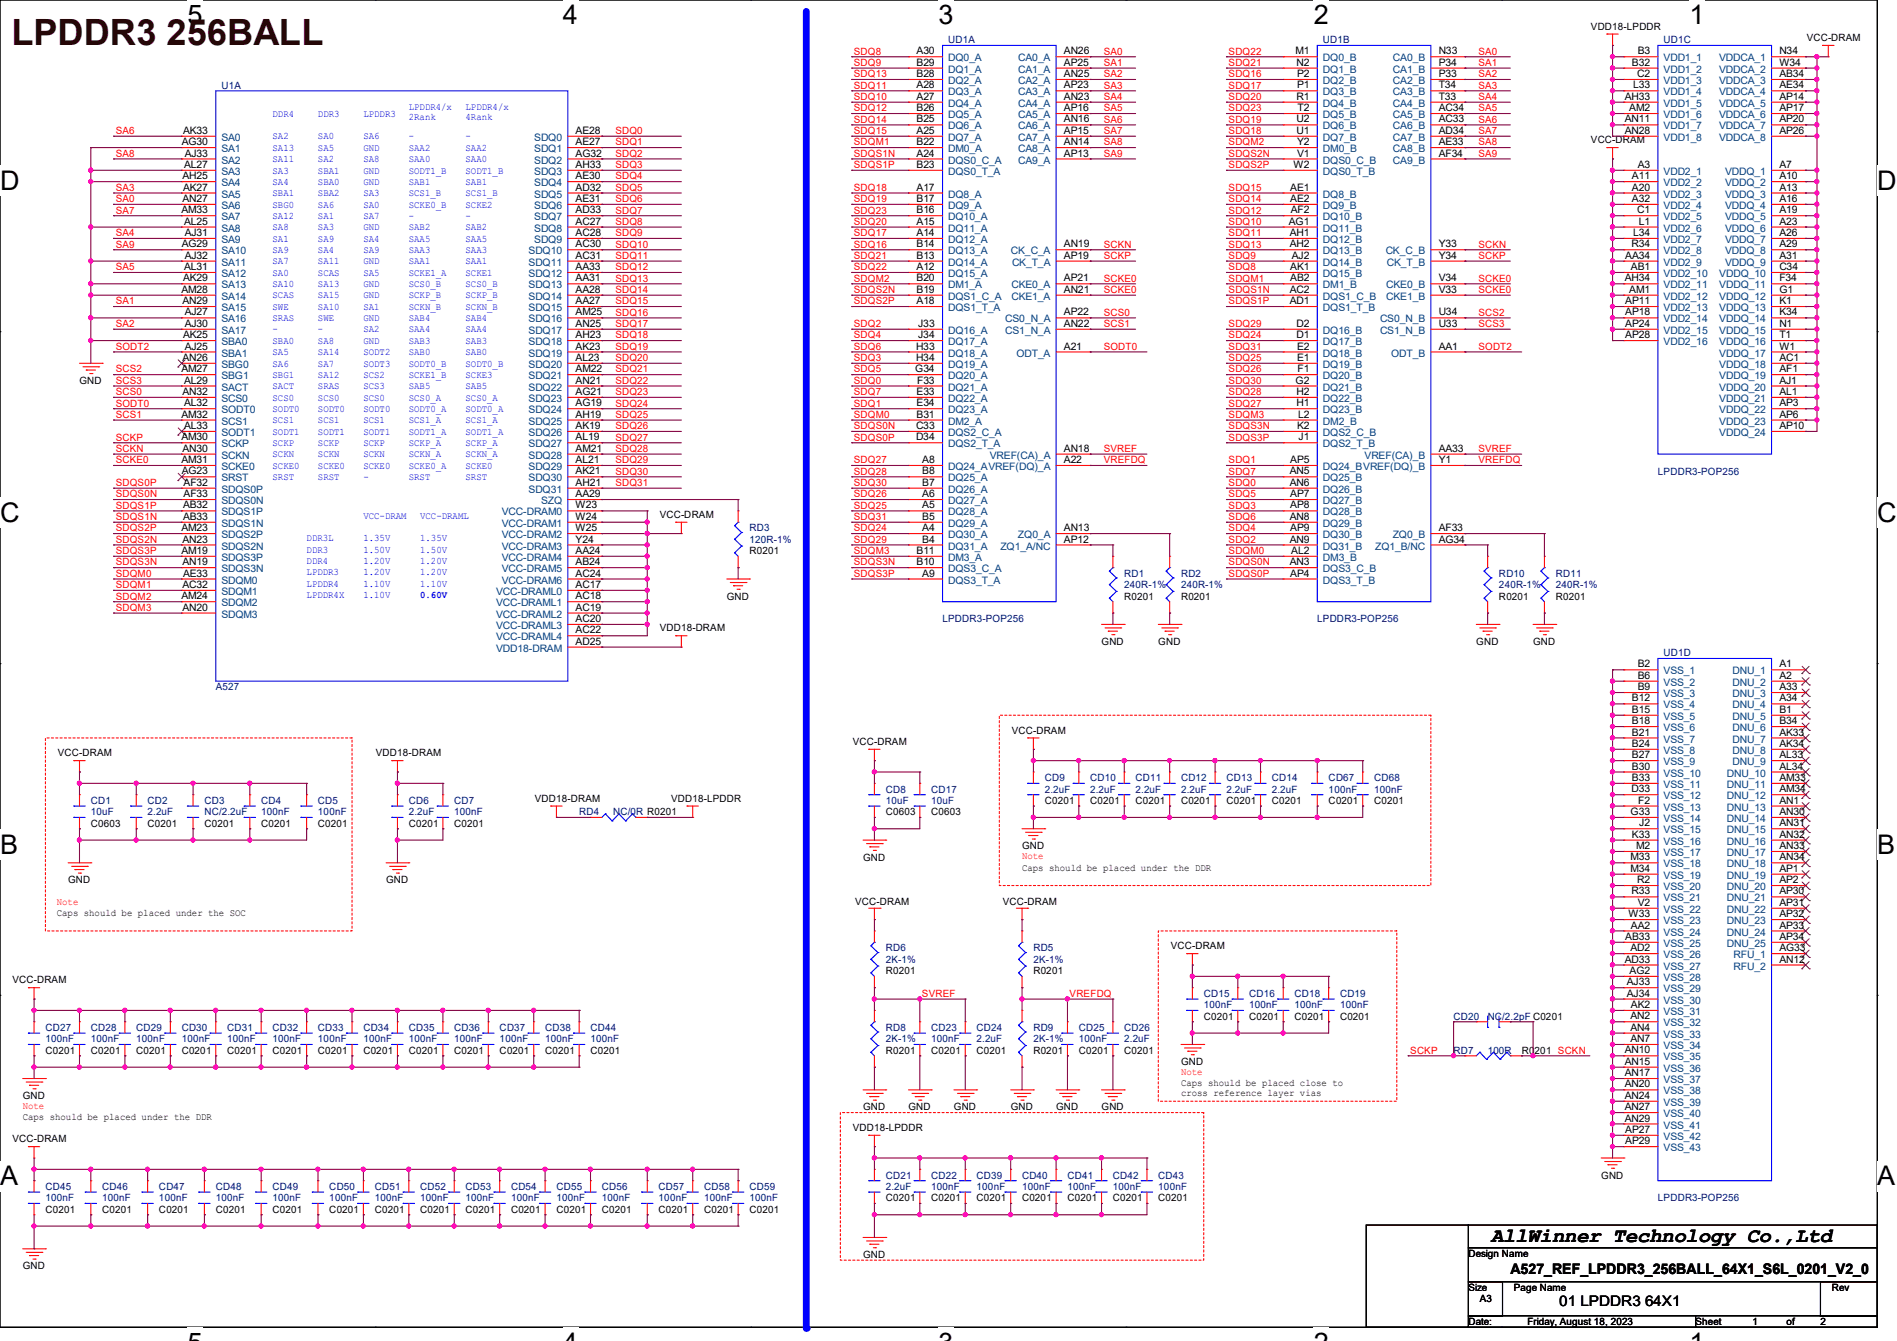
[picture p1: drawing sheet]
<svg xmlns="http://www.w3.org/2000/svg" width="297mm" height="210mm" viewBox="0 0 297 210" stroke-linecap="round" stroke-linejoin="round" font-family="sans-serif">
<defs><g id="words">
<text font-size="5.7" fill="#400000" x="1.8" y="7.1">LPDDR3 256BALL</text>
<g font-size="4.2">
<text x="29.4" y="3.8">5</text>
<text x="88.1" y="3.8">4</text>
<text x="146.9" y="3.8">3</text>
<text x="205.7" y="3.8">2</text>
<text x="264.5" y="3.8">1</text>
<text x="0" y="29.8">D</text>
<text x="293.9" y="29.8">D</text>
<text x="0" y="81.7">C</text>
<text x="293.9" y="81.7">C</text>
<text x="0" y="133.7">B</text>
<text x="293.9" y="133.7">B</text>
<text x="0" y="185.6">A</text>
<text x="293.9" y="185.6">A</text>
</g>
<text font-size="3.2" x="233.5" y="194.5">AllWinner Technology Co.,Ltd</text>
<g font-size="2.3">
<text x="236.5" y="199.5">A527_REF_LPDDR3_256BALL_64X1_S6L_0201_V2_0</text>
<text x="244.1" y="204.6">01 LPDDR3 64X1</text>
</g>
<g font-size="1.6">
<text x="249.1" y="4.7">VDD18-LPDDR</text>
<text x="143.5" y="8.5">A30</text>
<text x="143.5" y="10.3">B29</text>
<text x="166.6" y="8.5">AN26</text>
<text x="166.6" y="10.3">AP25</text>
<text x="202.8" y="8.5">M1</text>
<text x="203" y="10.3">N2</text>
<text x="225.3" y="8.5">N33</text>
<text x="225.3" y="10.3">P34</text>
<text x="255.5" y="10.3">B32</text>
<text x="256.4" y="8.5">B3</text>
<text x="278.6" y="8.5">N34</text>
<text x="278.6" y="10.3">W34</text>
<text x="282.9" y="6.4">VCC-DRAM</text>
<text x="143.5" y="12.1">B28</text>
<text x="143.5" y="13.8">A28</text>
<text x="143.5" y="15.6">A27</text>
<text x="143.5" y="17.4">B26</text>
<text x="166.6" y="12.1">AN25</text>
<text x="166.6" y="13.8">AP23</text>
<text x="166.6" y="15.6">AN23</text>
<text x="166.6" y="17.4">AP16</text>
<text x="203" y="15.6">R1</text>
<text x="203.1" y="12.1">P2</text>
<text x="203.1" y="13.8">P1</text>
<text x="203.2" y="17.4">T2</text>
<text x="225.3" y="12.1">P33</text>
<text x="225.3" y="13.8">T34</text>
<text x="225.3" y="15.6">T33</text>
<text x="225.3" y="17.4">AC34</text>
<text x="254.4" y="15.6">AH33</text>
<text x="255.1" y="17.4">AM2</text>
<text x="255.7" y="13.8">L33</text>
<text x="256.3" y="12.1">C2</text>
<text x="278.6" y="12.1">AB34</text>
<text x="278.6" y="13.8">AE34</text>
<text x="278.6" y="15.6">AP14</text>
<text x="278.6" y="17.4">AP17</text>
<text x="28.4" y="22.7">AG30</text>
<text x="28.7" y="21">AK33</text>
<text x="90.1" y="21">AE28</text>
<text x="90.1" y="22.7">AE27</text>
<text x="143.5" y="22.7">B22</text>
<text x="143.5" y="19.2">B25</text>
<text x="143.5" y="21">A25</text>
<text x="166.6" y="19.2">AN16</text>
<text x="166.6" y="21">AP15</text>
<text x="166.6" y="22.7">AN14</text>
<text x="203" y="19.2">U2</text>
<text x="203" y="21">U1</text>
<text x="203.1" y="22.7">Y2</text>
<text x="225.3" y="19.2">AC33</text>
<text x="225.3" y="21">AD34</text>
<text x="225.3" y="22.7">AE33</text>
<text x="249.1" y="22.4">VCC-DRAM</text>
<text x="254.4" y="19.2">AN11</text>
<text x="254.4" y="21">AN28</text>
<text x="278.6" y="19.2">AP20</text>
<text x="278.6" y="21">AP26</text>
<text x="28.6" y="28.1">AH25</text>
<text x="28.7" y="29.8">AK27</text>
<text x="28.8" y="26.3">AL27</text>
<text x="28.9" y="24.5">AJ33</text>
<text x="90.1" y="24.5">AG32</text>
<text x="90.1" y="26.3">AH33</text>
<text x="90.1" y="28.1">AE30</text>
<text x="90.1" y="29.8">AD32</text>
<text x="143.5" y="29.8">A17</text>
<text x="143.5" y="24.5">A24</text>
<text x="143.5" y="26.3">B23</text>
<text x="166.6" y="24.5">AP13</text>
<text x="202" y="29.8">AE1</text>
<text x="202.5" y="26.3">W2</text>
<text x="203.1" y="24.5">V1</text>
<text x="225.3" y="24.5">AF34</text>
<text x="255.5" y="28.1">A11</text>
<text x="255.5" y="29.8">A20</text>
<text x="256.4" y="26.3">A3</text>
<text x="278.6" y="26.3">A7</text>
<text x="278.6" y="28.1">A10</text>
<text x="278.6" y="29.8">A13</text>
<text x="28.4" y="33.4">AM33</text>
<text x="28.6" y="31.6">AN27</text>
<text x="28.8" y="35.2">AL25</text>
<text x="90.1" y="31.6">AE31</text>
<text x="90.1" y="33.4">AD33</text>
<text x="90.1" y="35.2">AC27</text>
<text x="143.5" y="33.4">B16</text>
<text x="143.5" y="35.2">A15</text>
<text x="143.5" y="31.6">B17</text>
<text x="201.8" y="35.2">AG1</text>
<text x="202" y="31.6">AE2</text>
<text x="202.1" y="33.4">AF2</text>
<text x="255.5" y="31.6">A32</text>
<text x="256.3" y="33.4">C1</text>
<text x="256.6" y="35.2">L1</text>
<text x="278.6" y="31.6">A16</text>
<text x="278.6" y="33.4">A19</text>
<text x="278.6" y="35.2">A23</text>
<text x="28.4" y="38.7">AG29</text>
<text x="28.9" y="37">AJ31</text>
<text x="28.9" y="40.5">AJ32</text>
<text x="90.1" y="37">AC28</text>
<text x="90.1" y="38.7">AC30</text>
<text x="90.1" y="40.5">AC31</text>
<text x="143.5" y="37">A14</text>
<text x="143.5" y="38.7">B14</text>
<text x="143.5" y="40.5">B13</text>
<text x="166.6" y="38.7">AN19</text>
<text x="166.6" y="40.5">AP19</text>
<text x="201.9" y="37">AH1</text>
<text x="201.9" y="38.7">AH2</text>
<text x="202.3" y="40.5">AJ2</text>
<text x="225.3" y="38.7">Y33</text>
<text x="225.3" y="40.5">Y34</text>
<text x="254.5" y="40.5">AA34</text>
<text x="255.4" y="38.7">R34</text>
<text x="255.7" y="37">L34</text>
<text x="278.6" y="37">A26</text>
<text x="278.6" y="38.7">A29</text>
<text x="278.6" y="40.5">A31</text>
<text x="28.4" y="45.8">AM28</text>
<text x="28.6" y="47.6">AN29</text>
<text x="28.7" y="44.1">AK29</text>
<text x="28.8" y="42.3">AL31</text>
<text x="90.1" y="42.3">AA33</text>
<text x="90.1" y="44.1">AA31</text>
<text x="90.1" y="45.8">AA28</text>
<text x="90.1" y="47.6">AA27</text>
<text x="143.5" y="44.1">B20</text>
<text x="143.5" y="42.3">A12</text>
<text x="143.5" y="45.8">B19</text>
<text x="143.5" y="47.6">A18</text>
<text x="166.6" y="44.1">AP21</text>
<text x="166.6" y="45.8">AN21</text>
<text x="201.9" y="45.8">AC2</text>
<text x="201.9" y="47.6">AD1</text>
<text x="202" y="44.1">AB2</text>
<text x="202" y="42.3">AK1</text>
<text x="225.3" y="44.1">V34</text>
<text x="225.3" y="45.8">V33</text>
<text x="254.4" y="44.1">AH34</text>
<text x="254.5" y="47.6">AP11</text>
<text x="255.1" y="45.8">AM1</text>
<text x="255.4" y="42.3">AB1</text>
<text x="278.6" y="42.3">C34</text>
<text x="278.6" y="44.1">F34</text>
<text x="278.6" y="45.8">G1</text>
<text x="278.6" y="47.6">K1</text>
<text x="28.7" y="53">AK25</text>
<text x="28.9" y="49.4">AJ27</text>
<text x="28.9" y="51.2">AJ30</text>
<text x="90.1" y="49.4">AM25</text>
<text x="90.1" y="51.2">AN25</text>
<text x="90.1" y="53">AH23</text>
<text x="143.8" y="51.2">J33</text>
<text x="143.8" y="53">J34</text>
<text x="166.6" y="49.4">AP22</text>
<text x="166.6" y="51.2">AN22</text>
<text x="203" y="51.2">D2</text>
<text x="203" y="53">D1</text>
<text x="225.3" y="49.4">U34</text>
<text x="225.3" y="51.2">U33</text>
<text x="254.5" y="49.4">AP18</text>
<text x="254.5" y="51.2">AP24</text>
<text x="254.5" y="53">AP28</text>
<text x="278.6" y="49.4">K34</text>
<text x="278.6" y="51.2">N1</text>
<text x="278.6" y="53">T1</text>
<text x="28.4" y="58.3">AM27</text>
<text x="28.6" y="56.5">AN26</text>
<text x="28.9" y="54.7">AJ25</text>
<text x="90.1" y="54.7">AK23</text>
<text x="90.1" y="56.5">AL23</text>
<text x="90.1" y="58.3">AM22</text>
<text x="143.3" y="58.3">G34</text>
<text x="143.4" y="54.7">H33</text>
<text x="143.4" y="56.5">H34</text>
<text x="166.6" y="54.7">A21</text>
<text x="203.1" y="54.7">E2</text>
<text x="203.1" y="56.5">E1</text>
<text x="203.2" y="58.3">F1</text>
<text x="225.3" y="54.7">AA1</text>
<text x="278.6" y="54.7">W1</text>
<text x="278.6" y="56.5">AC1</text>
<text x="278.6" y="58.3">AF1</text>
<text x="12.4" y="60.1">GND</text>
<text x="28.4" y="65.4">AM32</text>
<text x="28.6" y="61.8">AN32</text>
<text x="28.8" y="60.1">AL29</text>
<text x="28.8" y="63.6">AL32</text>
<text x="90.1" y="60.1">AN21</text>
<text x="90.1" y="61.8">AG21</text>
<text x="90.1" y="63.6">AG19</text>
<text x="90.1" y="65.4">AH19</text>
<text x="143.5" y="65.4">B31</text>
<text x="143.5" y="61.8">E33</text>
<text x="143.5" y="63.6">E34</text>
<text x="143.6" y="60.1">F33</text>
<text x="202.9" y="60.1">G2</text>
<text x="203" y="61.8">H2</text>
<text x="203" y="63.6">H1</text>
<text x="203.2" y="65.4">L2</text>
<text x="278.6" y="60.1">AJ1</text>
<text x="278.6" y="61.8">AL1</text>
<text x="278.6" y="63.6">AP3</text>
<text x="278.6" y="65.4">AP6</text>
<text x="28.4" y="69">AM30</text>
<text x="28.6" y="70.7">AN30</text>
<text x="28.8" y="67.2">AL33</text>
<text x="90.1" y="67.2">AK19</text>
<text x="90.1" y="69">AL19</text>
<text x="90.1" y="70.7">AM21</text>
<text x="143.4" y="67.2">C33</text>
<text x="143.4" y="69">D34</text>
<text x="166.6" y="70.7">AN18</text>
<text x="203.1" y="67.2">K2</text>
<text x="203.3" y="69">J1</text>
<text x="225.3" y="70.7">AA33</text>
<text x="278.6" y="67.2">AP10</text>
<text x="28.4" y="72.5">AM31</text>
<text x="28.4" y="74.3">AG23</text>
<text x="28.7" y="76.1">AF32</text>
<text x="28.7" y="77.9">AF33</text>
<text x="90.1" y="72.5">AL21</text>
<text x="90.1" y="74.3">AK21</text>
<text x="90.1" y="76.1">AH21</text>
<text x="90.1" y="77.9">AA29</text>
<text x="144.4" y="72.5">A8</text>
<text x="144.4" y="74.3">B8</text>
<text x="144.4" y="76.1">B7</text>
<text x="144.4" y="77.9">A6</text>
<text x="166.6" y="72.5">A22</text>
<text x="201.9" y="74.3">AN5</text>
<text x="201.9" y="76.1">AN6</text>
<text x="202" y="72.5">AP5</text>
<text x="202" y="77.9">AP7</text>
<text x="225.3" y="72.5">Y1</text>
<text x="28.4" y="83.2">AM23</text>
<text x="28.7" y="79.6">AB32</text>
<text x="28.7" y="81.4">AB33</text>
<text x="90.1" y="79.6">W23</text>
<text x="90.1" y="81.4">W24</text>
<text x="90.1" y="83.2">W25</text>
<text x="103.3" y="81.1">VCC-DRAM</text>
<text x="144.4" y="79.6">A5</text>
<text x="144.4" y="81.4">B5</text>
<text x="144.4" y="83.2">A4</text>
<text x="166.6" y="83.2">AN13</text>
<text x="201.9" y="81.4">AN8</text>
<text x="202" y="79.6">AP8</text>
<text x="202" y="83.2">AP9</text>
<text x="225.3" y="83.2">AF33</text>
<text x="28.4" y="86.7">AM19</text>
<text x="28.6" y="85">AN23</text>
<text x="28.6" y="88.5">AN19</text>
<text x="90.1" y="85">Y24</text>
<text x="90.1" y="86.7">AA24</text>
<text x="90.1" y="88.5">AB24</text>
<text x="117.3" y="86.8">R0201</text>
<text x="143.5" y="86.7">B11</text>
<text x="143.5" y="88.5">B10</text>
<text x="144.4" y="85">B4</text>
<text x="166.6" y="85">AP12</text>
<text x="201.9" y="85">AN9</text>
<text x="201.9" y="88.5">AN3</text>
<text x="202.2" y="86.7">AL2</text>
<text x="225.3" y="85">AG34</text>
<text x="28.4" y="93.9">AM24</text>
<text x="28.6" y="92.1">AC32</text>
<text x="28.6" y="95.6">AN20</text>
<text x="28.7" y="90.3">AE33</text>
<text x="90.1" y="90.3">AC24</text>
<text x="90.1" y="92.1">AC17</text>
<text x="90.1" y="93.9">AC18</text>
<text x="90.1" y="95.6">AC19</text>
<text x="113.8" y="93.9">GND</text>
<text x="144.4" y="90.3">A9</text>
<text x="176" y="93.9">R0201</text>
<text x="184.9" y="93.9">R0201</text>
<text x="202" y="90.3">AP4</text>
<text x="234.7" y="93.9">R0201</text>
<text x="243.6" y="93.9">R0201</text>
<text x="90.1" y="97.4">AC20</text>
<text x="90.1" y="99.2">AC22</text>
<text x="90.1" y="101">AD25</text>
<text x="103.3" y="98.9">VDD18-DRAM</text>
<text x="172.5" y="101">GND</text>
<text x="181.4" y="101">GND</text>
<text x="231.1" y="101">GND</text>
<text x="240" y="101">GND</text>
<text x="256.4" y="104.5">B2</text>
<text x="256.4" y="106.3">B6</text>
<text x="278.6" y="104.5">A1</text>
<text x="278.6" y="106.3">A2</text>
<text x="255.5" y="109.9">B12</text>
<text x="255.5" y="111.6">B15</text>
<text x="255.5" y="113.4">B18</text>
<text x="256.4" y="108.1">B9</text>
<text x="278.6" y="108.1">A33</text>
<text x="278.6" y="109.9">A34</text>
<text x="278.6" y="111.6">B1</text>
<text x="278.6" y="113.4">B34</text>
<text x="9.1" y="118.4">VCC-DRAM</text>
<text x="58.8" y="118.4">VDD18-DRAM</text>
<text x="133.5" y="116.7">VCC-DRAM</text>
<text x="158.4" y="114.9">VCC-DRAM</text>
<text x="255.5" y="115.2">B21</text>
<text x="255.5" y="117">B24</text>
<text x="255.5" y="118.7">B27</text>
<text x="278.6" y="115.2">AK33</text>
<text x="278.6" y="117">AK34</text>
<text x="278.6" y="118.7">AL33</text>
<text x="83.7" y="125.6">VDD18-DRAM</text>
<text x="105.1" y="125.6">VDD18-LPDDR</text>
<text x="163.6" y="125.9">C0201</text>
<text x="170.7" y="125.9">C0201</text>
<text x="177.8" y="125.9">C0201</text>
<text x="184.9" y="125.9">C0201</text>
<text x="192" y="125.9">C0201</text>
<text x="199.1" y="125.9">C0201</text>
<text x="208" y="125.9">C0201</text>
<text x="215.1" y="125.9">C0201</text>
<text x="255.4" y="124.1">D33</text>
<text x="255.5" y="120.5">B30</text>
<text x="255.5" y="122.3">B33</text>
<text x="256.5" y="125.9">F2</text>
<text x="278.6" y="120.5">AL34</text>
<text x="278.6" y="122.3">AM33</text>
<text x="278.6" y="124.1">AM34</text>
<text x="278.6" y="125.9">AN1</text>
<text x="14.2" y="129.5">C0603</text>
<text x="23.1" y="129.5">C0201</text>
<text x="32" y="129.5">C0201</text>
<text x="40.9" y="129.5">C0201</text>
<text x="49.8" y="129.5">C0201</text>
<text x="64" y="129.5">C0201</text>
<text x="71.1" y="129.5">C0201</text>
<text x="138.7" y="127.7">C0603</text>
<text x="145.8" y="127.7">C0603</text>
<text x="255.3" y="127.6">G33</text>
<text x="255.5" y="131.2">K33</text>
<text x="256.7" y="129.4">J2</text>
<text x="278.6" y="127.6">AN30</text>
<text x="278.6" y="129.4">AN31</text>
<text x="278.6" y="131.2">AN32</text>
<text x="135.1" y="134.8">GND</text>
<text x="160" y="136.4">Caps should be placed under the DDR</text>
<text x="160" y="133">GND</text>
<text x="255.3" y="134.7">M33</text>
<text x="255.3" y="136.5">M34</text>
<text x="256.2" y="133">M2</text>
<text x="278.6" y="133">AN33</text>
<text x="278.6" y="134.7">AN34</text>
<text x="278.6" y="136.5">AP1</text>
<text x="8.9" y="143.5">Caps should be placed under the SOC</text>
<text x="10.7" y="138.3">GND</text>
<text x="60.5" y="138.3">GND</text>
<text x="133.9" y="141.7">VCC-DRAM</text>
<text x="157" y="141.7">VCC-DRAM</text>
<text x="255" y="143.6">W33</text>
<text x="255.4" y="140.1">R33</text>
<text x="256.3" y="138.3">R2</text>
<text x="256.4" y="141.9">V2</text>
<text x="278.6" y="138.3">AP2</text>
<text x="278.6" y="140.1">AP30</text>
<text x="278.6" y="141.9">AP31</text>
<text x="278.6" y="143.6">AP32</text>
<text x="183.3" y="148.7">VCC-DRAM</text>
<text x="254.5" y="147.2">AB33</text>
<text x="255.3" y="149">AD2</text>
<text x="255.4" y="145.4">AA2</text>
<text x="278.6" y="145.4">AP33</text>
<text x="278.6" y="147.2">AP34</text>
<text x="278.6" y="149">AG33</text>
<text x="1.9" y="154">VCC-DRAM</text>
<text x="138.7" y="152.6">R0201</text>
<text x="161.8" y="152.6">R0201</text>
<text x="254.4" y="150.8">AD33</text>
<text x="254.7" y="154.3">AJ33</text>
<text x="255.1" y="152.5">AG2</text>
<text x="278.6" y="150.8">AN12</text>
<text x="188.5" y="159.7">C0201</text>
<text x="195.6" y="159.7">C0201</text>
<text x="202.7" y="159.7">C0201</text>
<text x="209.8" y="159.7">C0201</text>
<text x="254.7" y="156.1">AJ34</text>
<text x="255.3" y="159.6">AN2</text>
<text x="255.3" y="161.4">AN4</text>
<text x="255.4" y="157.9">AK2</text>
<text x="7.1" y="165">C0201</text>
<text x="14.2" y="165">C0201</text>
<text x="21.3" y="165">C0201</text>
<text x="28.4" y="165">C0201</text>
<text x="35.6" y="165">C0201</text>
<text x="42.7" y="165">C0201</text>
<text x="49.8" y="165">C0201</text>
<text x="56.9" y="165">C0201</text>
<text x="64" y="165">C0201</text>
<text x="71.1" y="165">C0201</text>
<text x="78.2" y="165">C0201</text>
<text x="85.3" y="165">C0201</text>
<text x="92.5" y="165">C0201</text>
<text x="138.7" y="165">R0201</text>
<text x="145.8" y="165">C0201</text>
<text x="152.9" y="165">C0201</text>
<text x="161.8" y="165">R0201</text>
<text x="168.9" y="165">C0201</text>
<text x="176" y="165">C0201</text>
<text x="184.9" y="166.8">GND</text>
<text x="238.3" y="165">R0201 SCKN</text>
<text x="254.4" y="165">AN10</text>
<text x="254.4" y="166.8">AN15</text>
<text x="255.3" y="163.2">AN7</text>
<text x="3.6" y="172.1">GND</text>
<text x="135.1" y="173.9">GND</text>
<text x="142.2" y="173.9">GND</text>
<text x="149.4" y="173.9">GND</text>
<text x="158.2" y="173.9">GND</text>
<text x="165.4" y="173.9">GND</text>
<text x="172.5" y="173.9">GND</text>
<text x="184.9" y="170.1">Caps should be placed close to</text>
<text x="184.9" y="171.7">cross reference layer vias</text>
<text x="254.4" y="168.5">AN17</text>
<text x="254.4" y="170.3">AN20</text>
<text x="254.4" y="172.1">AN24</text>
<text x="254.4" y="173.9">AN27</text>
<text x="1.9" y="178.9">VCC-DRAM</text>
<text x="3.6" y="175.5">Caps should be placed under the DDR</text>
<text x="133.5" y="177.1">VDD18-LPDDR</text>
<text x="254.4" y="175.6">AN29</text>
<text x="254.5" y="177.4">AP27</text>
<text x="254.5" y="179.2">AP29</text>
<text x="250.7" y="184.6">GND</text>
<text x="7.1" y="189.9">C0201</text>
<text x="16" y="189.9">C0201</text>
<text x="24.9" y="189.9">C0201</text>
<text x="33.8" y="189.9">C0201</text>
<text x="42.7" y="189.9">C0201</text>
<text x="51.6" y="189.9">C0201</text>
<text x="58.7" y="189.9">C0201</text>
<text x="65.8" y="189.9">C0201</text>
<text x="72.9" y="189.9">C0201</text>
<text x="80" y="189.9">C0201</text>
<text x="87.1" y="189.9">C0201</text>
<text x="94.2" y="189.9">C0201</text>
<text x="103.1" y="189.9">C0201</text>
<text x="110.2" y="189.9">C0201</text>
<text x="117.3" y="189.9">C0201</text>
<text x="138.7" y="188.1">C0201</text>
<text x="145.8" y="188.1">C0201</text>
<text x="152.9" y="188.1">C0201</text>
<text x="160" y="188.1">C0201</text>
<text x="167.1" y="188.1">C0201</text>
<text x="174.2" y="188.1">C0201</text>
<text x="181.4" y="188.1">C0201</text>
<text x="135.1" y="197">GND</text>
<text x="229.9" y="196.8">Design Name</text>
<text x="3.6" y="198.8">GND</text>
<text x="229.9" y="202.2">Size</text>
<text x="231.7" y="204">A3</text>
<text x="237" y="202.2">Page Name</text>
<text x="286.8" y="202.2">Rev</text>
<text x="229.9" y="207.5">Date:</text>
<text x="239.1" y="207.5">Friday, August 18, 2023</text>
<text x="265.5" y="207.5">Sheet</text>
<text x="274.4" y="207.5">1</text>
<text x="279.7" y="207.5">of</text>
<text x="285" y="207.5">2</text>
</g>
<g font-size="1.6" fill="#f00">
<text x="133.7" y="8.6">SDQ8</text>
<text x="133.7" y="10.3">SDQ9</text>
<text x="172.8" y="8.6">SA0</text>
<text x="172.8" y="10.3">SA1</text>
<text x="192.4" y="10.3">SDQ21</text>
<text x="192.4" y="8.6">SDQ22</text>
<text x="231.5" y="8.6">SA0</text>
<text x="231.5" y="10.3">SA1</text>
<text x="133.7" y="15.7">SDQ10</text>
<text x="133.7" y="13.9">SDQ11</text>
<text x="133.7" y="17.4">SDQ12</text>
<text x="133.7" y="12.1">SDQ13</text>
<text x="172.8" y="17.4">SA5</text>
<text x="172.8" y="12.1">SA2</text>
<text x="172.8" y="13.9">SA3</text>
<text x="172.8" y="15.7">SA4</text>
<text x="192.4" y="12.1">SDQ16</text>
<text x="192.4" y="17.4">SDQ23</text>
<text x="192.4" y="15.7">SDQ20</text>
<text x="192.4" y="13.9">SDQ17</text>
<text x="231.5" y="17.4">SA5</text>
<text x="231.5" y="12.1">SA2</text>
<text x="231.5" y="13.9">SA3</text>
<text x="231.5" y="15.7">SA4</text>
<text x="18.1" y="21">SA6</text>
<text x="96.3" y="21">SDQ0</text>
<text x="96.3" y="22.8">SDQ1</text>
<text x="133.7" y="22.8">SDQM1</text>
<text x="133.7" y="21">SDQ15</text>
<text x="133.7" y="19.2">SDQ14</text>
<text x="172.8" y="22.8">SA8</text>
<text x="172.8" y="19.2">SA6</text>
<text x="172.8" y="21">SA7</text>
<text x="192.4" y="22.8">SDQM2</text>
<text x="192.4" y="19.2">SDQ19</text>
<text x="192.4" y="21">SDQ18</text>
<text x="231.5" y="22.8">SA8</text>
<text x="231.5" y="19.2">SA6</text>
<text x="231.5" y="21">SA7</text>
<text x="18.1" y="24.6">SA8</text>
<text x="18.1" y="29.9">SA3</text>
<text x="96.3" y="28.1">SDQ4</text>
<text x="96.3" y="29.9">SDQ5</text>
<text x="96.3" y="24.6">SDQ2</text>
<text x="96.3" y="26.3">SDQ3</text>
<text x="133.7" y="26.3">SDQS1P</text>
<text x="133.7" y="24.6">SDQS1N</text>
<text x="133.7" y="29.9">SDQ18</text>
<text x="172.8" y="24.6">SA9</text>
<text x="192.4" y="29.9">SDQ15</text>
<text x="192.4" y="26.3">SDQS2P</text>
<text x="192.4" y="24.6">SDQS2N</text>
<text x="231.5" y="24.6">SA9</text>
<text x="18.1" y="31.7">SA0</text>
<text x="18.1" y="33.4">SA7</text>
<text x="96.3" y="33.4">SDQ7</text>
<text x="96.3" y="35.2">SDQ8</text>
<text x="96.3" y="31.7">SDQ6</text>
<text x="133.7" y="31.7">SDQ19</text>
<text x="133.7" y="33.4">SDQ23</text>
<text x="133.7" y="35.2">SDQ20</text>
<text x="192.4" y="35.2">SDQ10</text>
<text x="192.4" y="33.4">SDQ12</text>
<text x="192.4" y="31.7">SDQ14</text>
<text x="18.1" y="37">SA4</text>
<text x="18.1" y="38.8">SA9</text>
<text x="96.3" y="38.8">SDQ10</text>
<text x="96.3" y="40.6">SDQ11</text>
<text x="96.3" y="37">SDQ9</text>
<text x="133.7" y="38.8">SDQ16</text>
<text x="133.7" y="37">SDQ17</text>
<text x="133.7" y="40.6">SDQ21</text>
<text x="172.8" y="40.6">SCKP</text>
<text x="172.8" y="38.8">SCKN</text>
<text x="192.4" y="40.6">SDQ9</text>
<text x="192.4" y="37">SDQ11</text>
<text x="192.4" y="38.8">SDQ13</text>
<text x="231.5" y="38.8">SCKN</text>
<text x="231.5" y="40.6">SCKP</text>
<text x="18.1" y="42.3">SA5</text>
<text x="18.1" y="47.7">SA1</text>
<text x="96.3" y="47.7">SDQ15</text>
<text x="96.3" y="42.3">SDQ12</text>
<text x="96.3" y="44.1">SDQ13</text>
<text x="96.3" y="45.9">SDQ14</text>
<text x="133.7" y="44.1">SDQM2</text>
<text x="133.7" y="45.9">SDQS2N</text>
<text x="133.7" y="47.7">SDQS2P</text>
<text x="133.7" y="42.3">SDQ22</text>
<text x="172.8" y="45.9">SCKE0</text>
<text x="172.8" y="44.1">SCKE0</text>
<text x="192.4" y="42.3">SDQ8</text>
<text x="192.4" y="47.7">SDQS1P</text>
<text x="192.4" y="45.9">SDQS1N</text>
<text x="192.4" y="44.1">SDQM1</text>
<text x="231.5" y="45.9">SCKE0</text>
<text x="231.5" y="44.1">SCKE0</text>
<text x="18.1" y="51.2">SA2</text>
<text x="96.3" y="53">SDQ18</text>
<text x="96.3" y="49.4">SDQ16</text>
<text x="96.3" y="51.2">SDQ17</text>
<text x="133.7" y="51.2">SDQ2</text>
<text x="133.7" y="53">SDQ4</text>
<text x="172.8" y="49.4">SCS0</text>
<text x="172.8" y="51.2">SCS1</text>
<text x="192.4" y="51.2">SDQ29</text>
<text x="192.4" y="53">SDQ24</text>
<text x="231.5" y="49.4">SCS2</text>
<text x="231.5" y="51.2">SCS3</text>
<text x="18.1" y="54.8">SODT2</text>
<text x="18.1" y="58.3">SCS2</text>
<text x="96.3" y="56.6">SDQ20</text>
<text x="96.3" y="58.3">SDQ21</text>
<text x="96.3" y="54.8">SDQ19</text>
<text x="133.7" y="56.6">SDQ3</text>
<text x="133.7" y="58.3">SDQ5</text>
<text x="133.7" y="54.8">SDQ6</text>
<text x="172.8" y="54.8">SODT0</text>
<text x="192.4" y="58.3">SDQ26</text>
<text x="192.4" y="54.8">SDQ31</text>
<text x="192.4" y="56.6">SDQ25</text>
<text x="231.5" y="54.8">SODT2</text>
<text x="18.1" y="65.4">SCS1</text>
<text x="18.1" y="61.9">SCS0</text>
<text x="18.1" y="63.7">SODT0</text>
<text x="18.1" y="60.1">SCS3</text>
<text x="96.3" y="61.9">SDQ23</text>
<text x="96.3" y="63.7">SDQ24</text>
<text x="96.3" y="65.4">SDQ25</text>
<text x="96.3" y="60.1">SDQ22</text>
<text x="133.7" y="60.1">SDQ0</text>
<text x="133.7" y="63.7">SDQ1</text>
<text x="133.7" y="61.9">SDQ7</text>
<text x="133.7" y="65.4">SDQM0</text>
<text x="192.4" y="65.4">SDQM3</text>
<text x="192.4" y="61.9">SDQ28</text>
<text x="192.4" y="63.7">SDQ27</text>
<text x="192.4" y="60.1">SDQ30</text>
<text x="18.1" y="69">SCKP</text>
<text x="18.1" y="70.8">SCKN</text>
<text x="96.3" y="70.8">SDQ28</text>
<text x="96.3" y="67.2">SDQ26</text>
<text x="96.3" y="69">SDQ27</text>
<text x="133.7" y="67.2">SDQS0N</text>
<text x="133.7" y="69">SDQS0P</text>
<text x="172.8" y="70.8">SVREF</text>
<text x="192.4" y="67.2">SDQS3N</text>
<text x="192.4" y="69">SDQS3P</text>
<text x="231.5" y="70.8">SVREF</text>
<text x="18.1" y="77.9">SDQS0N</text>
<text x="18.1" y="76.1">SDQS0P</text>
<text x="18.1" y="72.6">SCKE0</text>
<text x="96.3" y="76.1">SDQ31</text>
<text x="96.3" y="72.6">SDQ29</text>
<text x="96.3" y="74.3">SDQ30</text>
<text x="133.7" y="74.3">SDQ28</text>
<text x="133.7" y="72.6">SDQ27</text>
<text x="133.7" y="76.1">SDQ30</text>
<text x="133.7" y="77.9">SDQ26</text>
<text x="172.8" y="72.6">VREFDQ</text>
<text x="192.4" y="72.6">SDQ1</text>
<text x="192.4" y="77.9">SDQ5</text>
<text x="192.4" y="74.3">SDQ7</text>
<text x="192.4" y="76.1">SDQ0</text>
<text x="231.5" y="72.6">VREFDQ</text>
<text x="18.1" y="83.2">SDQS2P</text>
<text x="18.1" y="79.7">SDQS1P</text>
<text x="18.1" y="81.4">SDQS1N</text>
<text x="133.7" y="81.4">SDQ31</text>
<text x="133.7" y="79.7">SDQ25</text>
<text x="133.7" y="83.2">SDQ24</text>
<text x="192.4" y="83.2">SDQ4</text>
<text x="192.4" y="79.7">SDQ3</text>
<text x="192.4" y="81.4">SDQ6</text>
<text x="18.1" y="86.8">SDQS3P</text>
<text x="18.1" y="88.6">SDQS3N</text>
<text x="18.1" y="85">SDQS2N</text>
<text x="133.7" y="86.8">SDQM3</text>
<text x="133.7" y="88.6">SDQS3N</text>
<text x="133.7" y="85">SDQ29</text>
<text x="192.4" y="85">SDQ2</text>
<text x="192.4" y="86.8">SDQM0</text>
<text x="192.4" y="88.6">SDQS0N</text>
<text x="18.1" y="95.7">SDQM3</text>
<text x="18.1" y="93.9">SDQM2</text>
<text x="18.1" y="92.1">SDQM1</text>
<text x="18.1" y="90.3">SDQM0</text>
<text x="133.7" y="90.3">SDQS3P</text>
<text x="192.4" y="90.3">SDQS0P</text>
<text x="160" y="134.6">Note</text>
<text x="8.9" y="141.7">Note</text>
<text x="144.4" y="156.1">SVREF</text>
<text x="167.5" y="156.1">VREFDQ</text>
<text x="220.8" y="165">SCKP</text>
<text x="3.6" y="173.7">Note</text>
<text x="184.9" y="168.4">Note</text>
</g>
<g font-size="1.6" fill="#004080">
<text x="148.5" y="9.6">DQ0_A</text>
<text x="148.5" y="11.4">DQ1_A</text>
<text x="159.4" y="9.6">CA0_A</text>
<text x="159.4" y="11.4">CA1_A</text>
<text x="207.1" y="9.6">DQ0_B</text>
<text x="207.1" y="11.4">DQ1_B</text>
<text x="218.1" y="9.6">CA0_B</text>
<text x="218.1" y="11.4">CA1_B</text>
<text x="260.5" y="9.6">VDD1_1</text>
<text x="260.5" y="11.4">VDD1_2</text>
<text x="269.2" y="9.6">VDDCA_1</text>
<text x="269.2" y="11.4">VDDCA_2</text>
<text x="148.5" y="13.2">DQ2_A</text>
<text x="148.5" y="14.9">DQ3_A</text>
<text x="148.5" y="16.7">DQ4_A</text>
<text x="159.4" y="13.2">CA2_A</text>
<text x="159.4" y="14.9">CA3_A</text>
<text x="159.4" y="16.7">CA4_A</text>
<text x="207.1" y="13.2">DQ2_B</text>
<text x="207.1" y="14.9">DQ3_B</text>
<text x="207.1" y="16.7">DQ4_B</text>
<text x="218.1" y="13.2">CA2_B</text>
<text x="218.1" y="14.9">CA3_B</text>
<text x="218.1" y="16.7">CA4_B</text>
<text x="260.5" y="13.2">VDD1_3</text>
<text x="260.5" y="14.9">VDD1_4</text>
<text x="260.5" y="16.7">VDD1_5</text>
<text x="269.2" y="13.2">VDDCA_3</text>
<text x="269.2" y="14.9">VDDCA_4</text>
<text x="269.2" y="16.7">VDDCA_5</text>
<text x="34.7" y="22.1">SA0</text>
<text x="34.7" y="23.8">SA1</text>
<text x="83.6" y="22.1">SDQ0</text>
<text x="83.6" y="23.8">SDQ1</text>
<text x="148.5" y="23.8">DM0_A</text>
<text x="148.5" y="18.5">DQ5_A</text>
<text x="148.5" y="20.3">DQ6_A</text>
<text x="148.5" y="22.1">DQ7_A</text>
<text x="159.4" y="18.5">CA5_A</text>
<text x="159.4" y="20.3">CA6_A</text>
<text x="159.4" y="22.1">CA7_A</text>
<text x="159.4" y="23.8">CA8_A</text>
<text x="207.1" y="23.8">DM0_B</text>
<text x="207.1" y="18.5">DQ5_B</text>
<text x="207.1" y="20.3">DQ6_B</text>
<text x="207.1" y="22.1">DQ7_B</text>
<text x="218.1" y="18.5">CA5_B</text>
<text x="218.1" y="20.3">CA6_B</text>
<text x="218.1" y="22.1">CA7_B</text>
<text x="218.1" y="23.8">CA8_B</text>
<text x="260.5" y="18.5">VDD1_6</text>
<text x="260.5" y="20.3">VDD1_7</text>
<text x="260.5" y="22.1">VDD1_8</text>
<text x="269.2" y="18.5">VDDCA_6</text>
<text x="269.2" y="20.3">VDDCA_7</text>
<text x="269.2" y="22.1">VDDCA_8</text>
<text x="34.7" y="25.6">SA2</text>
<text x="34.7" y="27.4">SA3</text>
<text x="34.7" y="29.2">SA4</text>
<text x="83.6" y="25.6">SDQ2</text>
<text x="83.6" y="27.4">SDQ3</text>
<text x="83.6" y="29.2">SDQ4</text>
<text x="148.5" y="25.6">DQS0_C_A</text>
<text x="148.5" y="27.4">DQS0_T_A</text>
<text x="159.4" y="25.6">CA9_A</text>
<text x="207.1" y="25.6">DQS0_C_B</text>
<text x="207.1" y="27.4">DQS0_T_B</text>
<text x="218.1" y="25.6">CA9_B</text>
<text x="260.5" y="27.4">VDD2_1</text>
<text x="260.5" y="29.2">VDD2_2</text>
<text x="270.1" y="27.4">VDDQ_1</text>
<text x="270.1" y="29.2">VDDQ_2</text>
<text x="34.7" y="30.9">SA5</text>
<text x="34.7" y="32.7">SA6</text>
<text x="34.7" y="34.5">SA7</text>
<text x="83.6" y="30.9">SDQ5</text>
<text x="83.6" y="32.7">SDQ6</text>
<text x="83.6" y="34.5">SDQ7</text>
<text x="148.5" y="34.5">DQ10_A</text>
<text x="148.5" y="30.9">DQ8_A</text>
<text x="148.5" y="32.7">DQ9_A</text>
<text x="207.1" y="34.5">DQ10_B</text>
<text x="207.1" y="30.9">DQ8_B</text>
<text x="207.1" y="32.7">DQ9_B</text>
<text x="260.5" y="30.9">VDD2_3</text>
<text x="260.5" y="32.7">VDD2_4</text>
<text x="260.5" y="34.5">VDD2_5</text>
<text x="270.1" y="30.9">VDDQ_3</text>
<text x="270.1" y="32.7">VDDQ_4</text>
<text x="270.1" y="34.5">VDDQ_5</text>
<text x="34.7" y="36.3">SA8</text>
<text x="34.7" y="38.1">SA9</text>
<text x="34.7" y="39.8">SA10</text>
<text x="34.7" y="41.6">SA11</text>
<text x="82.8" y="39.8">SDQ10</text>
<text x="82.8" y="41.6">SDQ11</text>
<text x="83.6" y="36.3">SDQ8</text>
<text x="83.6" y="38.1">SDQ9</text>
<text x="148.5" y="36.3">DQ11_A</text>
<text x="148.5" y="38.1">DQ12_A</text>
<text x="148.5" y="39.8">DQ13_A</text>
<text x="148.5" y="41.6">DQ14_A</text>
<text x="158.3" y="39.8">CK_C_A</text>
<text x="158.5" y="41.6">CK_T_A</text>
<text x="207.1" y="36.3">DQ11_B</text>
<text x="207.1" y="38.1">DQ12_B</text>
<text x="207.1" y="39.8">DQ13_B</text>
<text x="207.1" y="41.6">DQ14_B</text>
<text x="217" y="39.8">CK_C_B</text>
<text x="217.1" y="41.6">CK_T_B</text>
<text x="260.5" y="36.3">VDD2_6</text>
<text x="260.5" y="38.1">VDD2_7</text>
<text x="260.5" y="39.8">VDD2_8</text>
<text x="260.5" y="41.6">VDD2_9</text>
<text x="270.1" y="36.3">VDDQ_6</text>
<text x="270.1" y="38.1">VDDQ_7</text>
<text x="270.1" y="39.8">VDDQ_8</text>
<text x="270.1" y="41.6">VDDQ_9</text>
<text x="34.7" y="43.4">SA12</text>
<text x="34.7" y="45.2">SA13</text>
<text x="34.7" y="46.9">SA14</text>
<text x="82.8" y="43.4">SDQ12</text>
<text x="82.8" y="45.2">SDQ13</text>
<text x="82.8" y="46.9">SDQ14</text>
<text x="148.5" y="45.2">DM1_A</text>
<text x="148.5" y="43.4">DQ15_A</text>
<text x="148.5" y="46.9">DQS1_C_A</text>
<text x="158.4" y="45.2">CKE0_A</text>
<text x="158.4" y="46.9">CKE1_A</text>
<text x="207.1" y="45.2">DM1_B</text>
<text x="207.1" y="43.4">DQ15_B</text>
<text x="207.1" y="46.9">DQS1_C_B</text>
<text x="217" y="45.2">CKE0_B</text>
<text x="217" y="46.9">CKE1_B</text>
<text x="260.5" y="43.4">VDD2_10</text>
<text x="260.5" y="45.2">VDD2_11</text>
<text x="260.5" y="46.9">VDD2_12</text>
<text x="269.2" y="43.4">VDDQ_10</text>
<text x="269.2" y="45.2">VDDQ_11</text>
<text x="269.2" y="46.9">VDDQ_12</text>
<text x="34.7" y="48.7">SA15</text>
<text x="34.7" y="50.5">SA16</text>
<text x="34.7" y="52.3">SA17</text>
<text x="82.8" y="48.7">SDQ15</text>
<text x="82.8" y="50.5">SDQ16</text>
<text x="82.8" y="52.3">SDQ17</text>
<text x="148.5" y="52.3">DQ16_A</text>
<text x="148.5" y="48.7">DQS1_T_A</text>
<text x="157.4" y="50.5">CS0_N_A</text>
<text x="157.4" y="52.3">CS1_N_A</text>
<text x="207.1" y="52.3">DQ16_B</text>
<text x="207.1" y="48.7">DQS1_T_B</text>
<text x="216.1" y="50.5">CS0_N_B</text>
<text x="216.1" y="52.3">CS1_N_B</text>
<text x="260.5" y="48.7">VDD2_13</text>
<text x="260.5" y="50.5">VDD2_14</text>
<text x="260.5" y="52.3">VDD2_15</text>
<text x="269.2" y="48.7">VDDQ_13</text>
<text x="269.2" y="50.5">VDDQ_14</text>
<text x="269.2" y="52.3">VDDQ_15</text>
<text x="34.7" y="54.1">SBA0</text>
<text x="34.7" y="55.8">SBA1</text>
<text x="34.7" y="57.6">SBG0</text>
<text x="34.7" y="59.4">SBG1</text>
<text x="82.8" y="54.1">SDQ18</text>
<text x="82.8" y="55.8">SDQ19</text>
<text x="82.8" y="57.6">SDQ20</text>
<text x="82.8" y="59.4">SDQ21</text>
<text x="148.5" y="54.1">DQ17_A</text>
<text x="148.5" y="55.8">DQ18_A</text>
<text x="148.5" y="57.6">DQ19_A</text>
<text x="148.5" y="59.4">DQ20_A</text>
<text x="159.1" y="55.8">ODT_A</text>
<text x="207.1" y="54.1">DQ17_B</text>
<text x="207.1" y="55.8">DQ18_B</text>
<text x="207.1" y="57.6">DQ19_B</text>
<text x="207.1" y="59.4">DQ20_B</text>
<text x="217.8" y="55.8">ODT_B</text>
<text x="260.5" y="54.1">VDD2_16</text>
<text x="269.2" y="54.1">VDDQ_16</text>
<text x="269.2" y="55.8">VDDQ_17</text>
<text x="269.2" y="57.6">VDDQ_18</text>
<text x="269.2" y="59.4">VDDQ_19</text>
<text x="34.7" y="61.2">SACT</text>
<text x="34.7" y="63">SCS0</text>
<text x="34.7" y="64.7">SODT0</text>
<text x="82.8" y="61.2">SDQ22</text>
<text x="82.8" y="63">SDQ23</text>
<text x="82.8" y="64.7">SDQ24</text>
<text x="148.5" y="61.2">DQ21_A</text>
<text x="148.5" y="63">DQ22_A</text>
<text x="148.5" y="64.7">DQ23_A</text>
<text x="207.1" y="61.2">DQ21_B</text>
<text x="207.1" y="63">DQ22_B</text>
<text x="207.1" y="64.7">DQ23_B</text>
<text x="269.2" y="61.2">VDDQ_20</text>
<text x="269.2" y="63">VDDQ_21</text>
<text x="269.2" y="64.7">VDDQ_22</text>
<text x="34.7" y="66.5">SCS1</text>
<text x="34.7" y="68.3">SODT1</text>
<text x="34.7" y="70.1">SCKP</text>
<text x="34.7" y="71.8">SCKN</text>
<text x="82.8" y="66.5">SDQ25</text>
<text x="82.8" y="68.3">SDQ26</text>
<text x="82.8" y="70.1">SDQ27</text>
<text x="82.8" y="71.8">SDQ28</text>
<text x="148.5" y="66.5">DM2_A</text>
<text x="148.5" y="68.3">DQS2_C_A</text>
<text x="148.5" y="70.1">DQS2_T_A</text>
<text x="155" y="71.8">VREF(CA)_A</text>
<text x="207.1" y="66.5">DM2_B</text>
<text x="207.1" y="68.3">DQS2_C_B</text>
<text x="207.1" y="70.1">DQS2_T_B</text>
<text x="213.7" y="71.8">VREF(CA)_B</text>
<text x="269.2" y="66.5">VDDQ_23</text>
<text x="269.2" y="68.3">VDDQ_24</text>
<text x="34.7" y="73.6">SCKE0</text>
<text x="34.7" y="75.4">SRST</text>
<text x="34.7" y="77.2">SDQS0P</text>
<text x="82.8" y="73.6">SDQ29</text>
<text x="82.8" y="75.4">SDQ30</text>
<text x="82.8" y="77.2">SDQ31</text>
<text x="148.5" y="73.6">DQ24_AVREF(DQ)_A</text>
<text x="148.5" y="75.4">DQ25_A</text>
<text x="148.5" y="77.2">DQ26_A</text>
<text x="207.1" y="73.6">DQ24_BVREF(DQ)_B</text>
<text x="207.1" y="75.4">DQ25_B</text>
<text x="207.1" y="77.2">DQ26_B</text>
<text x="34.7" y="79">SDQS0N</text>
<text x="34.7" y="80.7">SDQS1P</text>
<text x="34.7" y="82.5">SDQS1N</text>
<text x="78.6" y="80.7">VCC-DRAM0</text>
<text x="78.6" y="82.5">VCC-DRAM1</text>
<text x="84.7" y="79">SZQ</text>
<text x="148.5" y="79">DQ27_A</text>
<text x="148.5" y="80.7">DQ28_A</text>
<text x="148.5" y="82.5">DQ29_A</text>
<text x="207.1" y="79">DQ27_B</text>
<text x="207.1" y="80.7">DQ28_B</text>
<text x="207.1" y="82.5">DQ29_B</text>
<text x="34.7" y="84.3">SDQS2P</text>
<text x="34.7" y="86.1">SDQS2N</text>
<text x="34.7" y="87.8">SDQS3P</text>
<text x="34.7" y="89.6">SDQS3N</text>
<text x="78.6" y="84.3">VCC-DRAM2</text>
<text x="78.6" y="86.1">VCC-DRAM3</text>
<text x="78.6" y="87.8">VCC-DRAM4</text>
<text x="78.6" y="89.6">VCC-DRAM5</text>
<text x="148.5" y="87.8">DM3_A</text>
<text x="148.5" y="84.3">DQ30_A</text>
<text x="148.5" y="86.1">DQ31_A</text>
<text x="148.5" y="89.6">DQS3_C_A</text>
<text x="156.6" y="86.1">ZQ1_A/NC</text>
<text x="159.4" y="84.3">ZQ0_A</text>
<text x="207.1" y="87.8">DM3_B</text>
<text x="207.1" y="84.3">DQ30_B</text>
<text x="207.1" y="86.1">DQ31_B</text>
<text x="207.1" y="89.6">DQS3_C_B</text>
<text x="215.3" y="86.1">ZQ1_B/NC</text>
<text x="218.1" y="84.3">ZQ0_B</text>
<text x="34.7" y="91.4">SDQM0</text>
<text x="34.7" y="93.2">SDQM1</text>
<text x="34.7" y="95">SDQM2</text>
<text x="77.7" y="93.2">VCC-DRAML0</text>
<text x="77.7" y="95">VCC-DRAML1</text>
<text x="78.6" y="91.4">VCC-DRAM6</text>
<text x="148.5" y="91.4">DQS3_T_A</text>
<text x="207.1" y="91.4">DQS3_T_B</text>
<text x="34.7" y="96.7">SDQM3</text>
<text x="77.7" y="96.7">VCC-DRAML2</text>
<text x="77.7" y="98.5">VCC-DRAML3</text>
<text x="77.7" y="100.3">VCC-DRAML4</text>
<text x="77.7" y="102.1">VDD18-DRAM</text>
<text x="260.5" y="105.6">VSS_1</text>
<text x="260.5" y="107.4">VSS_2</text>
<text x="271.3" y="105.6">DNU_1</text>
<text x="271.3" y="107.4">DNU_2</text>
<text x="260.5" y="109.2">VSS_3</text>
<text x="260.5" y="111">VSS_4</text>
<text x="260.5" y="112.7">VSS_5</text>
<text x="271.3" y="109.2">DNU_3</text>
<text x="271.3" y="111">DNU_4</text>
<text x="271.3" y="112.7">DNU_5</text>
<text x="260.5" y="114.5">VSS_6</text>
<text x="260.5" y="116.3">VSS_7</text>
<text x="260.5" y="118.1">VSS_8</text>
<text x="260.5" y="119.8">VSS_9</text>
<text x="271.3" y="114.5">DNU_6</text>
<text x="271.3" y="116.3">DNU_7</text>
<text x="271.3" y="118.1">DNU_8</text>
<text x="271.3" y="119.8">DNU_9</text>
<text x="260.5" y="121.6">VSS_10</text>
<text x="260.5" y="123.4">VSS_11</text>
<text x="260.5" y="125.2">VSS_12</text>
<text x="270.4" y="121.6">DNU_10</text>
<text x="270.4" y="123.4">DNU_11</text>
<text x="270.4" y="125.2">DNU_12</text>
<text x="260.5" y="127">VSS_13</text>
<text x="260.5" y="128.7">VSS_14</text>
<text x="260.5" y="130.5">VSS_15</text>
<text x="270.4" y="127">DNU_13</text>
<text x="270.4" y="128.7">DNU_14</text>
<text x="270.4" y="130.5">DNU_15</text>
<text x="260.5" y="132.3">VSS_16</text>
<text x="260.5" y="134.1">VSS_17</text>
<text x="260.5" y="135.8">VSS_18</text>
<text x="260.5" y="137.6">VSS_19</text>
<text x="270.4" y="132.3">DNU_16</text>
<text x="270.4" y="134.1">DNU_17</text>
<text x="270.4" y="135.8">DNU_18</text>
<text x="270.4" y="137.6">DNU_19</text>
<text x="260.5" y="139.4">VSS_20</text>
<text x="260.5" y="141.2">VSS_21</text>
<text x="260.5" y="143">VSS_22</text>
<text x="270.4" y="139.4">DNU_20</text>
<text x="270.4" y="141.2">DNU_21</text>
<text x="270.4" y="143">DNU_22</text>
<text x="260.5" y="144.7">VSS_23</text>
<text x="260.5" y="146.5">VSS_24</text>
<text x="260.5" y="148.3">VSS_25</text>
<text x="270.4" y="144.7">DNU_23</text>
<text x="270.4" y="146.5">DNU_24</text>
<text x="270.4" y="148.3">DNU_25</text>
<text x="260.5" y="150.1">VSS_26</text>
<text x="260.5" y="151.9">VSS_27</text>
<text x="260.5" y="153.6">VSS_28</text>
<text x="260.5" y="155.4">VSS_29</text>
<text x="271.4" y="150.1">RFU_1</text>
<text x="271.4" y="151.9">RFU_2</text>
<text x="260.5" y="157.2">VSS_30</text>
<text x="260.5" y="159">VSS_31</text>
<text x="260.5" y="160.7">VSS_32</text>
<text x="260.5" y="162.5">VSS_33</text>
<text x="260.5" y="164.3">VSS_34</text>
<text x="260.5" y="166.1">VSS_35</text>
<text x="260.5" y="167.9">VSS_36</text>
<text x="260.5" y="169.6">VSS_37</text>
<text x="260.5" y="171.4">VSS_38</text>
<text x="260.5" y="173.2">VSS_39</text>
<text x="260.5" y="175">VSS_40</text>
<text x="260.5" y="176.7">VSS_41</text>
<text x="260.5" y="178.5">VSS_42</text>
<text x="260.5" y="180.3">VSS_43</text>
</g>
<g font-size="1.6" fill="#000080">
<text x="148.5" y="6.8">UD1A</text>
<text x="207.1" y="6.8">UD1B</text>
<text x="260.5" y="6.8">UD1C</text>
<text x="34.7" y="13.9">U1A</text>
<text x="259.6" y="74.3">LPDDR3-POP256</text>
<text x="117.3" y="83.2">RD3</text>
<text x="117.3" y="85">120R-1%</text>
<text x="176" y="90.3">RD1</text>
<text x="176" y="92.1">240R-1%</text>
<text x="184.9" y="90.3">RD2</text>
<text x="184.9" y="92.1">240R-1%</text>
<text x="234.7" y="90.3">RD10</text>
<text x="234.7" y="92.1">240R-1%</text>
<text x="243.6" y="90.3">RD11</text>
<text x="243.6" y="92.1">240R-1%</text>
<text x="147.6" y="97.4">LPDDR3-POP256</text>
<text x="206.2" y="97.4">LPDDR3-POP256</text>
<text x="260.5" y="102.8">UD1D</text>
<text x="33.8" y="108.1">A527</text>
<text x="14.2" y="125.9">CD1</text>
<text x="23.1" y="125.9">CD2</text>
<text x="32" y="125.9">CD3</text>
<text x="40.9" y="125.9">CD4</text>
<text x="49.8" y="125.9">CD5</text>
<text x="64" y="125.9">CD6</text>
<text x="71.1" y="125.9">CD7</text>
<text x="138.7" y="124.1">CD8</text>
<text x="138.7" y="125.9">10uF</text>
<text x="145.8" y="124.1">CD17</text>
<text x="145.8" y="125.9">10uF</text>
<text x="163.6" y="122.3">CD9</text>
<text x="163.6" y="124.1">2.2uF</text>
<text x="170.7" y="122.3">CD10</text>
<text x="170.7" y="124.1">2.2uF</text>
<text x="177.8" y="122.3">CD11</text>
<text x="177.8" y="124.1">2.2uF</text>
<text x="184.9" y="122.3">CD12</text>
<text x="184.9" y="124.1">2.2uF</text>
<text x="192" y="122.3">CD13</text>
<text x="192" y="124.1">2.2uF</text>
<text x="199.1" y="122.3">CD14</text>
<text x="199.1" y="124.1">2.2uF</text>
<text x="208" y="122.3">CD67</text>
<text x="208" y="124.1">100nF</text>
<text x="215.1" y="122.3">CD68</text>
<text x="215.1" y="124.1">100nF</text>
<text x="14.2" y="127.7">10uF</text>
<text x="23.1" y="127.7">2.2uF</text>
<text x="32" y="127.7">NC/2.2uF</text>
<text x="40.9" y="127.7">100nF</text>
<text x="49.8" y="127.7">100nF</text>
<text x="64" y="127.7">2.2uF</text>
<text x="71.1" y="127.7">100nF</text>
<text x="90.7" y="127.7">RD4</text>
<text x="96" y="127.7">NC/0R R0201</text>
<text x="138.7" y="149">RD6</text>
<text x="161.8" y="149">RD5</text>
<text x="138.7" y="150.8">2K-1%</text>
<text x="161.8" y="150.8">2K-1%</text>
<text x="7.1" y="161.5">CD27</text>
<text x="14.2" y="161.5">CD28</text>
<text x="21.3" y="161.5">CD29</text>
<text x="28.4" y="161.5">CD30</text>
<text x="35.6" y="161.5">CD31</text>
<text x="42.7" y="161.5">CD32</text>
<text x="49.8" y="161.5">CD33</text>
<text x="56.9" y="161.5">CD34</text>
<text x="64" y="161.5">CD35</text>
<text x="71.1" y="161.5">CD36</text>
<text x="78.2" y="161.5">CD37</text>
<text x="85.3" y="161.5">CD38</text>
<text x="92.5" y="161.5">CD44</text>
<text x="138.7" y="161.5">RD8</text>
<text x="145.8" y="161.5">CD23</text>
<text x="152.9" y="161.5">CD24</text>
<text x="161.8" y="161.5">RD9</text>
<text x="168.9" y="161.5">CD25</text>
<text x="176" y="161.5">CD26</text>
<text x="188.5" y="156.1">CD15</text>
<text x="188.5" y="157.9">100nF</text>
<text x="195.6" y="156.1">CD16</text>
<text x="195.6" y="157.9">100nF</text>
<text x="202.7" y="156.1">CD18</text>
<text x="202.7" y="157.9">100nF</text>
<text x="209.8" y="156.1">CD19</text>
<text x="209.8" y="157.9">100nF</text>
<text x="227.6" y="159.7">CD20</text>
<text x="232.9" y="159.7">NC/2.2pF C0201</text>
<text x="7.1" y="163.2">100nF</text>
<text x="14.2" y="163.2">100nF</text>
<text x="21.3" y="163.2">100nF</text>
<text x="28.4" y="163.2">100nF</text>
<text x="35.6" y="163.2">100nF</text>
<text x="42.7" y="163.2">100nF</text>
<text x="49.8" y="163.2">100nF</text>
<text x="56.9" y="163.2">100nF</text>
<text x="64" y="163.2">100nF</text>
<text x="71.1" y="163.2">100nF</text>
<text x="78.2" y="163.2">100nF</text>
<text x="85.3" y="163.2">100nF</text>
<text x="92.5" y="163.2">100nF</text>
<text x="138.7" y="163.2">2K-1%</text>
<text x="145.8" y="163.2">100nF</text>
<text x="152.9" y="163.2">2.2uF</text>
<text x="161.8" y="163.2">2K-1%</text>
<text x="168.9" y="163.2">100nF</text>
<text x="176" y="163.2">2.2uF</text>
<text x="227.6" y="165">RD7</text>
<text x="232.9" y="165">100R</text>
<text x="138.7" y="184.6">CD21</text>
<text x="145.8" y="184.6">CD22</text>
<text x="152.9" y="184.6">CD39</text>
<text x="160" y="184.6">CD40</text>
<text x="167.1" y="184.6">CD41</text>
<text x="174.2" y="184.6">CD42</text>
<text x="181.4" y="184.6">CD43</text>
<text x="7.1" y="186.3">CD45</text>
<text x="7.1" y="188.1">100nF</text>
<text x="16" y="186.3">CD46</text>
<text x="16" y="188.1">100nF</text>
<text x="24.9" y="186.3">CD47</text>
<text x="24.9" y="188.1">100nF</text>
<text x="33.8" y="186.3">CD48</text>
<text x="33.8" y="188.1">100nF</text>
<text x="42.7" y="186.3">CD49</text>
<text x="42.7" y="188.1">100nF</text>
<text x="51.6" y="186.3">CD50</text>
<text x="51.6" y="188.1">100nF</text>
<text x="58.7" y="186.3">CD51</text>
<text x="58.7" y="188.1">100nF</text>
<text x="65.8" y="186.3">CD52</text>
<text x="65.8" y="188.1">100nF</text>
<text x="72.9" y="186.3">CD53</text>
<text x="72.9" y="188.1">100nF</text>
<text x="80" y="186.3">CD54</text>
<text x="80" y="188.1">100nF</text>
<text x="87.1" y="186.3">CD55</text>
<text x="87.1" y="188.1">100nF</text>
<text x="94.2" y="186.3">CD56</text>
<text x="94.2" y="188.1">100nF</text>
<text x="103.1" y="186.3">CD57</text>
<text x="103.1" y="188.1">100nF</text>
<text x="110.2" y="186.3">CD58</text>
<text x="110.2" y="188.1">100nF</text>
<text x="117.3" y="186.3">CD59</text>
<text x="117.3" y="188.1">100nF</text>
<text x="138.7" y="186.3">2.2uF</text>
<text x="145.8" y="186.3">100nF</text>
<text x="152.9" y="186.3">100nF</text>
<text x="160" y="186.3">100nF</text>
<text x="167.1" y="186.3">100nF</text>
<text x="174.2" y="186.3">100nF</text>
<text x="181.4" y="186.3">100nF</text>
<text x="259.6" y="188.1">LPDDR3-POP256</text>
</g>
<g font-size="1.6" fill="#00f">
<text x="64" y="17.2">LPDDR4/x</text>
<text x="72.9" y="17.2">LPDDR4/x</text>
<text x="42.7" y="18.3">DDR4</text>
<text x="42.7" y="21.8">SA2</text>
<text x="42.7" y="23.6">SA13</text>
<text x="49.8" y="18.3">DDR3</text>
<text x="49.8" y="23.6">SA5</text>
<text x="49.8" y="21.8">SA0</text>
<text x="56.9" y="18.3">LPDDR3</text>
<text x="56.9" y="23.6">GND</text>
<text x="56.9" y="21.8">SA6</text>
<text x="64" y="21.8">-</text>
<text x="64" y="18.8">2Rank</text>
<text x="64" y="23.6">SAA2</text>
<text x="72.9" y="18.8">4Rank</text>
<text x="72.9" y="23.6">SAA2</text>
<text x="72.9" y="21.8">-</text>
<text x="42.7" y="29">SA4</text>
<text x="42.7" y="27.2">SA3</text>
<text x="42.7" y="25.4">SA11</text>
<text x="49.8" y="25.4">SA2</text>
<text x="49.8" y="27.2">SBA1</text>
<text x="49.8" y="29">SBA0</text>
<text x="56.9" y="25.4">SA8</text>
<text x="56.9" y="27.2">GND</text>
<text x="56.9" y="29">GND</text>
<text x="64" y="27.2">SODT1_B</text>
<text x="64" y="25.4">SAA0</text>
<text x="64" y="29">SAB1</text>
<text x="72.9" y="27.2">SODT1_B</text>
<text x="72.9" y="25.4">SAA0</text>
<text x="72.9" y="29">SAB1</text>
<text x="42.7" y="34.3">SA12</text>
<text x="42.7" y="30.7">SBA1</text>
<text x="42.7" y="32.5">SBG0</text>
<text x="49.8" y="34.3">SA1</text>
<text x="49.8" y="32.5">SA6</text>
<text x="49.8" y="30.7">SBA2</text>
<text x="56.9" y="30.7">SA3</text>
<text x="56.9" y="34.3">SA7</text>
<text x="56.9" y="32.5">SA0</text>
<text x="64" y="30.7">SCS1_B</text>
<text x="64" y="34.3">-</text>
<text x="64" y="32.5">SCKE0_B</text>
<text x="72.9" y="30.7">SCS1_B</text>
<text x="72.9" y="34.3">-</text>
<text x="72.9" y="32.5">SCKE2</text>
<text x="42.7" y="36.1">SA8</text>
<text x="42.7" y="37.8">SA1</text>
<text x="42.7" y="39.6">SA9</text>
<text x="42.7" y="41.4">SA7</text>
<text x="49.8" y="37.8">SA9</text>
<text x="49.8" y="39.6">SA4</text>
<text x="49.8" y="36.1">SA3</text>
<text x="49.8" y="41.4">SA11</text>
<text x="56.9" y="37.8">SA4</text>
<text x="56.9" y="41.4">GND</text>
<text x="56.9" y="36.1">GND</text>
<text x="56.9" y="39.6">SA9</text>
<text x="64" y="37.8">SAA5</text>
<text x="64" y="41.4">SAA1</text>
<text x="64" y="39.6">SAA3</text>
<text x="64" y="36.1">SAB2</text>
<text x="72.9" y="37.8">SAA5</text>
<text x="72.9" y="36.1">SAB2</text>
<text x="72.9" y="41.4">SAA1</text>
<text x="72.9" y="39.6">SAA3</text>
<text x="42.7" y="45">SA10</text>
<text x="42.7" y="43.2">SA0</text>
<text x="42.7" y="46.7">SCAS</text>
<text x="49.8" y="45">SA13</text>
<text x="49.8" y="43.2">SCAS</text>
<text x="49.8" y="46.7">SA15</text>
<text x="56.9" y="46.7">GND</text>
<text x="56.9" y="45">GND</text>
<text x="56.9" y="43.2">SA5</text>
<text x="64" y="43.2">SCKE1_A</text>
<text x="64" y="46.7">SCKP_B</text>
<text x="64" y="45">SCS0_B</text>
<text x="72.9" y="43.2">SCKE1</text>
<text x="72.9" y="45">SCS0_B</text>
<text x="72.9" y="46.7">SCKP_B</text>
<text x="42.7" y="50.3">SRAS</text>
<text x="42.7" y="53.8">SBA0</text>
<text x="42.7" y="52.1">-</text>
<text x="42.7" y="48.5">SWE</text>
<text x="49.8" y="53.8">SA8</text>
<text x="49.8" y="52.1">-</text>
<text x="49.8" y="48.5">SA10</text>
<text x="49.8" y="50.3">SWE</text>
<text x="56.9" y="48.5">SA1</text>
<text x="56.9" y="50.3">GND</text>
<text x="56.9" y="53.8">GND</text>
<text x="56.9" y="52.1">SA2</text>
<text x="64" y="48.5">SCKN_B</text>
<text x="64" y="53.8">SAB3</text>
<text x="64" y="50.3">SAB4</text>
<text x="64" y="52.1">SAA4</text>
<text x="72.9" y="52.1">SAA4</text>
<text x="72.9" y="48.5">SCKN_B</text>
<text x="72.9" y="53.8">SAB3</text>
<text x="72.9" y="50.3">SAB4</text>
<text x="42.7" y="57.4">SA6</text>
<text x="42.7" y="59.2">SBG1</text>
<text x="42.7" y="55.6">SA5</text>
<text x="49.8" y="55.6">SA14</text>
<text x="49.8" y="59.2">SA12</text>
<text x="49.8" y="57.4">SA7</text>
<text x="56.9" y="59.2">SCS2</text>
<text x="56.9" y="57.4">SODT3</text>
<text x="56.9" y="55.6">SODT2</text>
<text x="64" y="55.6">SAB0</text>
<text x="64" y="59.2">SCKE1_B</text>
<text x="64" y="57.4">SODT0_B</text>
<text x="72.9" y="55.6">SAB0</text>
<text x="72.9" y="57.4">SODT0_B</text>
<text x="72.9" y="59.2">SCKE3</text>
<text x="42.7" y="62.7">SCS0</text>
<text x="42.7" y="61">SACT</text>
<text x="42.7" y="64.5">SODT0</text>
<text x="49.8" y="62.7">SCS0</text>
<text x="49.8" y="64.5">SODT0</text>
<text x="49.8" y="61">SRAS</text>
<text x="56.9" y="61">SCS3</text>
<text x="56.9" y="64.5">SODT0</text>
<text x="56.9" y="62.7">SCS0</text>
<text x="64" y="62.7">SCS0_A</text>
<text x="64" y="64.5">SODT0_A</text>
<text x="64" y="61">SAB5</text>
<text x="72.9" y="62.7">SCS0_A</text>
<text x="72.9" y="61">SAB5</text>
<text x="72.9" y="64.5">SODT0_A</text>
<text x="42.7" y="68.1">SODT1</text>
<text x="42.7" y="69.8">SCKP</text>
<text x="42.7" y="71.6">SCKN</text>
<text x="42.7" y="66.3">SCS1</text>
<text x="49.8" y="68.1">SODT1</text>
<text x="49.8" y="66.3">SCS1</text>
<text x="49.8" y="69.8">SCKP</text>
<text x="49.8" y="71.6">SCKN</text>
<text x="56.9" y="66.3">SCS1</text>
<text x="56.9" y="69.8">SCKP</text>
<text x="56.9" y="71.6">SCKN</text>
<text x="56.9" y="68.1">SODT1</text>
<text x="64" y="66.3">SCS1_A</text>
<text x="64" y="69.8">SCKP_A</text>
<text x="64" y="71.6">SCKN_A</text>
<text x="64" y="68.1">SODT1_A</text>
<text x="72.9" y="69.8">SCKP_A</text>
<text x="72.9" y="68.1">SODT1_A</text>
<text x="72.9" y="66.3">SCS1_A</text>
<text x="72.9" y="71.6">SCKN_A</text>
<text x="42.7" y="75.2">SRST</text>
<text x="42.7" y="73.4">SCKE0</text>
<text x="49.8" y="73.4">SCKE0</text>
<text x="49.8" y="75.2">SRST</text>
<text x="56.9" y="75.2">-</text>
<text x="56.9" y="73.4">SCKE0</text>
<text x="64" y="73.4">SCKE0_A</text>
<text x="64" y="75.2">SRST</text>
<text x="72.9" y="73.4">SCKE0</text>
<text x="72.9" y="75.2">SRST</text>
<text x="56.9" y="81.2">VCC-DRAM</text>
<text x="65.8" y="81.2">VCC-DRAML</text>
<text x="48" y="86.6">DDR3</text>
<text x="48" y="88.3">DDR4</text>
<text x="48" y="84.8">DDR3L</text>
<text x="56.9" y="86.6">1.50V</text>
<text x="56.9" y="88.3">1.20V</text>
<text x="56.9" y="84.8">1.35V</text>
<text x="65.8" y="88.3">1.20V</text>
<text x="65.8" y="86.6">1.50V</text>
<text x="65.8" y="84.8">1.35V</text>
<text x="48" y="93.7">LPDDR4X</text>
<text x="48" y="91.9">LPDDR4</text>
<text x="48" y="90.1">LPDDR3</text>
<text x="56.9" y="90.1">1.20V</text>
<text x="56.9" y="93.7">1.10V</text>
<text x="56.9" y="91.9">1.10V</text>
<text x="65.8" y="91.9">1.10V</text>
<text x="65.8" y="93.7">0.60V</text>
<text x="65.8" y="90.1">1.20V</text>
</g>
</g></defs>
<path d="M0 0h293.9v207.9h-293.9z" fill="none" stroke="#000" stroke-width=".17"/>
<g fill="#fff">
<path d="M29.4 0h2.3v4.7h-2.3z"/>
<path d="M29.4 207.9h2.3v2.1h-2.3z"/>
</g>
<path d="M58.8 0h.1M58.8 207.9h.1" fill="none" stroke="#000" stroke-width=".17"/>
<g fill="#fff">
<path d="M88.1 0h2.4v4.7h-2.4z"/>
<path d="M88.1 207.9h2.4v2.1h-2.4z"/>
</g>
<path d="M117.6 0h.1M117.6 207.9h.1" fill="none" stroke="#000" stroke-width=".17"/>
<g fill="#fff">
<path d="M146.9 0h2.4v4.7h-2.4z"/>
<path d="M146.9 207.9h2.4v2.1h-2.4z"/>
</g>
<path d="M176.3 0h.1M176.3 207.9h.1" fill="none" stroke="#000" stroke-width=".17"/>
<g fill="#fff">
<path d="M205.7 0h2.4v4.7h-2.4z"/>
<path d="M205.7 207.9h2.4v2.1h-2.4z"/>
</g>
<path d="M235.1 0h.1M235.1 207.9h.1" fill="none" stroke="#000" stroke-width=".17"/>
<g fill="#fff">
<path d="M264.5 0h2.4v4.7h-2.4z"/>
<path d="M264.5 207.9h2.4v2.1h-2.4z"/>
<path d="M0 26h3v4.7h-3z"/>
<path d="M293.9 26h3.1v4.7h-3.1z"/>
<path d="M0 77.9h3v4.7h-3z"/>
<path d="M293.9 77.9h3.1v4.7h-3.1z"/>
</g>
<path d="M0 51.9h.1M293.9 51.9h.1" fill="none" stroke="#000" stroke-width=".17"/>
<g fill="#fff">
<path d="M0 129.9h2.8v4.7h-2.8z"/>
<path d="M293.9 129.9h2.9v4.7h-2.9z"/>
</g>
<path d="M0 103.9h.1M293.9 103.9h.1" fill="none" stroke="#000" stroke-width=".17"/>
<g fill="#fff">
<path d="M0 181.8h2.8v4.8h-2.8z"/>
<path d="M293.8 181.8h3v4.8h-3z"/>
</g>
<path d="M0 155.9h.1M293.9 155.9h.1" fill="none" stroke="#000" stroke-width=".17"/>
<path d="M126.2 1.8v206.2" fill="none" stroke="#00f" stroke-width="1.1"/>
<circle cx="126.2" cy="208" r=".53" fill="#00f"/>
<path d="M7.1 115.6h48v30.2h-48zM156.5 112h67.5v26.7h-67.5zM181.4 145.8h37.3v26.7h-37.3zM131.6 174.2h56.9v23.2h-56.9z" fill="none" stroke="#f00" stroke-width=".17" stroke-dasharray=".3"/>
<g fill="none" stroke="#f00" stroke-width=".17">
<path d="M142.2 8.9h.1M142.2 10.7h.1M142.2 12.4h.1M142.2 14.2h.1M142.2 16h.1M142.2 17.8h.1M142.2 19.6h.1M142.2 8.9h5.4M142.2 10.7h5.4M142.2 12.4h5.4M142.2 14.2h5.4M142.2 16h5.4"/>
<path d="M142.2 17.8h5.4M142.2 19.6h5.4M165.4 8.9h5.3M165.4 10.7h5.3M165.4 12.4h5.3M165.4 14.2h5.3M165.4 16h5.3M165.4 17.8h5.3M165.4 19.6h5.3M170.7 8.9h.1M170.7 10.7h.1M170.7 12.4h.1"/>
<path d="M170.7 14.2h.1M170.7 16h.1M170.7 17.8h.1M170.7 19.6h.1M200.9 8.9h.1M200.9 10.7h.1M200.9 12.4h.1M200.9 14.2h.1M200.9 16h.1M200.9 17.8h.1M200.9 19.6h.1M200.9 8.9h5.3"/>
<path d="M200.9 10.7h5.3M200.9 12.4h5.3M200.9 14.2h5.3M200.9 16h5.3M200.9 17.8h5.3M200.9 19.6h5.3M224 8.9h5.4M224 10.7h5.4M224 12.4h5.4M224 14.2h5.4M224 16h5.4M224 17.8h5.4"/>
<path d="M224 19.6h5.4M229.4 8.9h.1M229.4 10.7h.1M229.4 12.4h.1M229.4 14.2h.1M229.4 16h.1M229.4 17.8h.1M229.4 19.6h.1M251.6 5.3h.1M251.6 5.3h1.8M252.5 7.1h.1M252.5 5.3v1.8"/>
<path d="M254.3 8.9h.1M254.3 10.7h.1M254.3 12.4h.1M254.3 14.2h.1M254.3 16h.1M254.3 17.8h.1M254.3 19.6h.1M254.3 8.9h5.3M254.3 10.7h5.3M254.3 12.4h5.3M254.3 14.2h5.3M254.3 16h5.3"/>
<path d="M254.3 17.8h5.3M254.3 19.6h5.3M277.4 8.9h5.3M277.4 10.7h5.3M277.4 12.4h5.3M277.4 14.2h5.3M277.4 16h5.3M277.4 17.8h5.3M277.4 19.6h5.3M282.7 8.9h.1M282.7 10.7h.1M282.7 12.4h.1"/>
<path d="M282.7 14.2h.1M282.7 16h.1M282.7 17.8h.1M282.7 19.6h.1M285.4 7.1h.1M285.4 7.1h1.7M286.3 8.9h.1M286.3 7.1v1.8M28.4 21.3h.1M28.4 23.1h.1M28.4 24.9h.1M28.4 26.7h.1"/>
<path d="M28.4 28.4h.1M28.4 30.2h.1M28.4 32h.1M28.4 33.8h.1M28.4 35.6h.1M28.4 37.3h.1M28.4 39.1h.1M28.4 23.1h5.4M28.4 21.3h5.4M28.4 24.9h5.4M28.4 26.7h5.4M28.4 28.4h5.4"/>
<path d="M28.4 30.2h5.4M28.4 32h5.4M28.4 33.8h5.4M28.4 35.6h5.4M28.4 37.3h5.4M28.4 39.1h5.4M88.9 23.1h5.3M88.9 21.3h5.3M88.9 24.9h5.3M88.9 26.7h5.3M88.9 28.4h5.3M88.9 30.2h5.3"/>
<path d="M88.9 32h5.3M88.9 33.8h5.3M88.9 35.6h5.3M88.9 37.3h5.3M88.9 39.1h5.3M94.2 21.3h.1M94.2 23.1h.1M94.2 24.9h.1M94.2 26.7h.1M94.2 28.4h.1M94.2 30.2h.1M94.2 32h.1"/>
<path d="M94.2 33.8h.1M94.2 35.6h.1M94.2 37.3h.1M94.2 39.1h.1M142.2 23.1h.1M142.2 33.8h.1M142.2 35.6h.1M142.2 37.3h.1M142.2 39.1h.1M142.2 21.3h.1M142.2 30.2h.1M142.2 32h.1"/>
<path d="M142.2 24.9h.1M142.2 26.7h.1M142.2 23.1h5.4M142.2 21.3h5.4M142.2 24.9h5.4M142.2 26.7h5.4M142.2 30.2h5.4M142.2 32h5.4M142.2 33.8h5.4M142.2 35.6h5.4M142.2 37.3h5.4M142.2 39.1h5.4"/>
<path d="M165.4 23.1h5.3M165.4 21.3h5.3M165.4 24.9h5.3M165.4 39.1h5.3M170.7 21.3h.1M170.7 23.1h.1M170.7 24.9h.1M170.7 39.1h.1M200.9 23.1h.1M200.9 33.8h.1M200.9 35.6h.1M200.9 37.3h.1"/>
<path d="M200.9 39.1h.1M200.9 21.3h.1M200.9 30.2h.1M200.9 32h.1M200.9 24.9h.1M200.9 26.7h.1M200.9 23.1h5.3M200.9 21.3h5.3M200.9 24.9h5.3M200.9 26.7h5.3M200.9 30.2h5.3M200.9 32h5.3"/>
<path d="M200.9 33.8h5.3M200.9 35.6h5.3M200.9 37.3h5.3M200.9 39.1h5.3M224 23.1h5.4M224 21.3h5.4M224 24.9h5.4M224 39.1h5.4M229.4 21.3h.1M229.4 23.1h.1M229.4 24.9h.1M229.4 39.1h.1"/>
<path d="M251.6 23.1h.1M251.6 23.1h1.8M252.5 24.9h.1M252.5 23.1v1.8M254.3 21.3h.1M254.3 26.7h.1M254.3 28.4h.1M254.3 30.2h.1M254.3 32h.1M254.3 33.8h.1M254.3 35.6h.1M254.3 37.3h.1"/>
<path d="M254.3 39.1h.1M254.3 21.3h5.3M254.3 26.7h5.3M254.3 28.4h5.3M254.3 30.2h5.3M254.3 32h5.3M254.3 33.8h5.3M254.3 35.6h5.3M254.3 37.3h5.3M254.3 39.1h5.3M277.4 21.3h5.3M277.4 26.7h5.3"/>
<path d="M277.4 28.4h5.3M277.4 30.2h5.3M277.4 32h5.3M277.4 33.8h5.3M277.4 35.6h5.3M277.4 37.3h5.3M277.4 39.1h5.3M282.7 21.3h.1M282.7 26.7h.1M282.7 28.4h.1M282.7 30.2h.1M282.7 32h.1"/>
<path d="M282.7 33.8h.1M282.7 35.6h.1M282.7 37.3h.1M282.7 39.1h.1M12.4 56.9h3.6M13 57.4h2.5M13.5 58h.1M13.5 58h1.4M14.1 58.5h.3M14.4 58.5h.1M15.5 57.4h.1M16 56.9h.1"/>
<path d="M28.4 40.9h.1M28.4 42.7h.1M28.4 44.4h.1M28.4 46.2h.1M28.4 48h.1M28.4 49.8h.1M28.4 51.6h.1M28.4 53.3h.1M28.4 55.1h.1M28.4 56.9h.1M28.4 58.7h.1M28.4 56.9h5.4"/>
<path d="M28.4 40.9h5.4M28.4 42.7h5.4M28.4 44.4h5.4M28.4 46.2h5.4M28.4 48h5.4M28.4 49.8h5.4M28.4 51.6h5.4M28.4 53.3h5.4M28.4 55.1h5.4M28.4 58.7h5.4M88.9 56.9h5.3M88.9 40.9h5.3"/>
<path d="M88.9 42.7h5.3M88.9 44.4h5.3M88.9 46.2h5.3M88.9 48h5.3M88.9 49.8h5.3M88.9 51.6h5.3M88.9 53.3h5.3M88.9 55.1h5.3M88.9 58.7h5.3M94.2 40.9h.1M94.2 42.7h.1M94.2 44.4h.1"/>
<path d="M94.2 46.2h.1M94.2 48h.1M94.2 49.8h.1M94.2 51.6h.1M94.2 53.3h.1M94.2 55.1h.1M94.2 56.9h.1M94.2 58.7h.1M142.2 44.4h.1M142.2 40.9h.1M142.2 42.7h.1M142.2 51.6h.1"/>
<path d="M142.2 53.3h.1M142.2 55.1h.1M142.2 56.9h.1M142.2 58.7h.1M142.2 46.2h.1M142.2 48h.1M142.2 56.9h5.4M142.2 40.9h5.4M142.2 42.7h5.4M142.2 44.4h5.4M142.2 46.2h5.4M142.2 48h5.4"/>
<path d="M142.2 51.6h5.4M142.2 53.3h5.4M142.2 55.1h5.4M142.2 58.7h5.4M165.4 40.9h5.3M165.4 44.4h5.3M165.4 46.2h5.3M165.4 49.8h5.3M165.4 51.6h5.3M165.4 55.1h5.3M170.7 40.9h.1M170.7 44.4h.1"/>
<path d="M170.7 46.2h.1M170.7 49.8h.1M170.7 51.6h.1M170.7 55.1h.1M200.9 44.4h.1M200.9 40.9h.1M200.9 42.7h.1M200.9 51.6h.1M200.9 53.3h.1M200.9 55.1h.1M200.9 56.9h.1M200.9 58.7h.1"/>
<path d="M200.9 46.2h.1M200.9 48h.1M200.9 56.9h5.3M200.9 40.9h5.3M200.9 42.7h5.3M200.9 44.4h5.3M200.9 46.2h5.3M200.9 48h5.3M200.9 51.6h5.3M200.9 53.3h5.3M200.9 55.1h5.3M200.9 58.7h5.3"/>
<path d="M224 40.9h5.4M224 44.4h5.4M224 46.2h5.4M224 49.8h5.4M224 51.6h5.4M224 55.1h5.4M229.4 40.9h.1M229.4 44.4h.1M229.4 46.2h.1M229.4 49.8h.1M229.4 51.6h.1M229.4 55.1h.1"/>
<path d="M254.3 40.9h.1M254.3 42.7h.1M254.3 44.4h.1M254.3 46.2h.1M254.3 48h.1M254.3 49.8h.1M254.3 51.6h.1M254.3 53.3h.1M254.3 40.9h5.3M254.3 42.7h5.3M254.3 44.4h5.3M254.3 46.2h5.3"/>
<path d="M254.3 48h5.3M254.3 49.8h5.3M254.3 51.6h5.3M254.3 53.3h5.3M277.4 56.9h5.3M277.4 40.9h5.3M277.4 42.7h5.3M277.4 44.4h5.3M277.4 46.2h5.3M277.4 48h5.3M277.4 49.8h5.3M277.4 51.6h5.3"/>
<path d="M277.4 53.3h5.3M277.4 55.1h5.3M277.4 58.7h5.3M282.7 40.9h.1M282.7 42.7h.1M282.7 44.4h.1M282.7 46.2h.1M282.7 48h.1M282.7 49.8h.1M282.7 51.6h.1M282.7 53.3h.1M282.7 55.1h.1"/>
<path d="M282.7 56.9h.1M282.7 58.7h.1M28.4 60.5h.1M28.4 62.2h.1M28.4 64h.1M28.4 65.8h.1M28.4 67.6h.1M28.4 69.3h.1M28.4 71.1h.1M28.4 72.9h.1M28.4 74.7h.1M28.4 76.5h.1"/>
<path d="M28.4 78.2h.1M28.4 60.5h5.4M28.4 62.2h5.4M28.4 64h5.4M28.4 65.8h5.4M28.4 67.6h5.4M28.4 69.3h5.4M28.4 71.1h5.4M28.4 72.9h5.4M28.4 74.7h5.4M28.4 76.5h5.4M28.4 78.2h5.4"/>
<path d="M88.9 60.5h5.3M88.9 62.2h5.3M88.9 64h5.3M88.9 65.8h5.3M88.9 67.6h5.3M88.9 69.3h5.3M88.9 71.1h5.3M88.9 72.9h5.3M88.9 74.7h5.3M88.9 76.5h5.3M88.9 78.2h5.3M94.2 60.5h.1"/>
<path d="M94.2 62.2h.1M94.2 64h.1M94.2 65.8h.1M94.2 67.6h.1M94.2 69.3h.1M94.2 71.1h.1M94.2 72.9h.1M94.2 74.7h.1M94.2 76.5h.1M94.2 78.2h.1M142.2 65.8h.1M142.2 60.5h.1"/>
<path d="M142.2 62.2h.1M142.2 64h.1M142.2 72.9h.1M142.2 74.7h.1M142.2 76.5h.1M142.2 78.2h.1M142.2 67.6h.1M142.2 69.3h.1M142.2 60.5h5.4M142.2 62.2h5.4M142.2 64h5.4M142.2 65.8h5.4"/>
<path d="M142.2 67.6h5.4M142.2 69.3h5.4M142.2 72.9h5.4M142.2 74.7h5.4M142.2 76.5h5.4M142.2 78.2h5.4M165.4 71.1h5.3M165.4 72.9h5.3M170.7 71.1h.1M170.7 72.9h.1M200.9 65.8h.1M200.9 60.5h.1"/>
<path d="M200.9 62.2h.1M200.9 64h.1M200.9 72.9h.1M200.9 74.7h.1M200.9 76.5h.1M200.9 78.2h.1M200.9 67.6h.1M200.9 69.3h.1M200.9 60.5h5.3M200.9 62.2h5.3M200.9 64h5.3M200.9 65.8h5.3"/>
<path d="M200.9 67.6h5.3M200.9 69.3h5.3M200.9 72.9h5.3M200.9 74.7h5.3M200.9 76.5h5.3M200.9 78.2h5.3M224 71.1h5.4M224 72.9h5.4M229.4 71.1h.1M229.4 72.9h.1M277.4 60.5h5.3M277.4 62.2h5.3"/>
<path d="M277.4 64h5.3M277.4 65.8h5.3M277.4 67.6h5.3M282.7 60.5h.1M282.7 62.2h.1M282.7 64h.1M282.7 65.8h.1M282.7 67.6h.1M28.4 80h.1M28.4 81.8h.1M28.4 83.6h.1M28.4 85.3h.1"/>
<path d="M28.4 87.1h.1M28.4 88.9h.1M28.4 90.7h.1M28.4 92.5h.1M28.4 94.2h.1M28.4 96h.1M28.4 81.8h5.4M28.4 90.7h5.4M28.4 80h5.4M28.4 83.6h5.4M28.4 85.3h5.4M28.4 87.1h5.4"/>
<path d="M28.4 88.9h5.4M28.4 92.5h5.4M28.4 94.2h5.4M28.4 96h5.4M88.9 97.8h5.3M88.9 99.6h5.3M88.9 81.8h5.3M88.9 90.7h5.3M88.9 80h5.3M88.9 83.6h5.3M88.9 85.3h5.3M88.9 87.1h5.3"/>
<path d="M88.9 88.9h5.3M88.9 92.5h5.3M88.9 94.2h5.3M88.9 96h5.3M94.2 80h.1M94.2 81.8h.1M94.2 83.6h.1M94.2 85.3h.1M94.2 87.1h.1M94.2 88.9h.1M94.2 90.7h.1M94.2 92.5h.1"/>
<path d="M94.2 94.2h.1M94.2 96h.1M94.2 97.8h.1M94.2 99.6h.1M105.8 99.6h.1M105.8 81.8h.1M105.8 99.6h1.8M105.8 81.8h1.8M106.7 83.6h.1M106.7 81.8v1.8M106.7 99.6v1.7M113.8 90.7h3.5"/>
<path d="M114.3 91.2h2.5M114.9 91.7h.1M114.9 91.7h1.4M115.4 92.3h.3M115.6 88.9h.1M115.6 80h.1M115.6 80v1.8M115.6 87.1v1.8M115.7 92.3h.1M116.8 91.2h.1M117.3 90.7h.1M142.2 87.1h.1"/>
<path d="M142.2 80h.1M142.2 81.8h.1M142.2 83.6h.1M142.2 85.3h.1M142.2 88.9h.1M142.2 90.7h.1M142.2 81.8h5.4M142.2 90.7h5.4M142.2 80h5.4M142.2 83.6h5.4M142.2 85.3h5.4M142.2 87.1h5.4"/>
<path d="M142.2 88.9h5.4M165.4 83.6h5.3M165.4 85.3h5.3M170.7 83.6h.1M170.7 85.3h.1M172.5 97.8h3.5M173 98.3h2.5M173.5 98.8h.1M173.5 98.8h1.5M174.1 99.4h.3M174.2 96h.1M174.2 87.1h.1"/>
<path d="M174.2 87.1v1.8M174.2 94.2v1.8M174.4 99.4h.1M175.5 98.3h.1M176 97.8h.1M181.4 97.8h3.5M181.9 98.3h2.5M182.4 98.8h.1M182.4 98.8h1.5M183 99.4h.3M183.1 96h.1M183.1 87.1h.1"/>
<path d="M183.1 87.1v1.8M183.1 94.2v1.8M183.3 99.4h.1M184.4 98.3h.1M184.9 97.8h.1M200.9 87.1h.1M200.9 80h.1M200.9 81.8h.1M200.9 83.6h.1M200.9 85.3h.1M200.9 88.9h.1M200.9 90.7h.1"/>
<path d="M200.9 81.8h5.3M200.9 90.7h5.3M200.9 80h5.3M200.9 83.6h5.3M200.9 85.3h5.3M200.9 87.1h5.3M200.9 88.9h5.3M224 83.6h5.4M224 85.3h5.4M229.4 83.6h.1M229.4 85.3h.1M231.1 97.8h3.6"/>
<path d="M231.7 98.3h2.4M232.2 98.8h.1M232.2 98.8h1.4M232.7 99.4h.4M232.9 96h.1M232.9 87.1h.1M232.9 87.1v1.8M232.9 94.2v1.8M233.1 99.4h.1M234.1 98.3h.1M234.7 97.8h.1M240 97.8h3.6"/>
<path d="M240.6 98.3h2.4M241.1 98.8h.1M241.1 98.8h1.4M241.6 99.4h.4M241.8 96h.1M241.8 87.1h.1M241.8 87.1v1.8M241.8 94.2v1.8M242 99.4h.1M243 98.3h.1M243.6 97.8h.1M11.6 119.1h.1"/>
<path d="M11.6 119.1h1.7M12.4 119.1v1.8M61.3 119.1h.1M61.3 119.1h1.8M62.2 119.1v1.8M88.9 101.3h5.3M94.2 101.3h.1M106.7 101.3h.1M136 117.3h.1M136 117.3h1.8M136.9 119.1h.1M136.9 117.3v1.8"/>
<path d="M160.9 115.6h.1M160.9 115.6h1.8M161.8 117.3h.1M161.8 115.6v1.7M254.3 104.9h.1M254.3 106.7h.1M254.3 108.5h.1M254.3 110.2h.1M254.3 112h.1M254.3 113.8h.1M254.3 115.6h.1M254.3 117.3h.1"/>
<path d="M254.3 119.1h.1M254.3 119.1h5.3M254.3 117.3h5.3M254.3 115.6h5.3M254.3 104.9h5.3M254.3 106.7h5.3M254.3 108.5h5.3M254.3 110.2h5.3M254.3 112h5.3M254.3 113.8h5.3M277.4 119.1h5.3M277.4 117.3h5.3"/>
<path d="M277.4 115.6h5.3M277.4 104.9h5.3M277.4 106.7h5.3M277.4 108.5h5.3M277.4 110.2h5.3M277.4 112h5.3M277.4 113.8h5.3M282.7 104.9h.1M282.7 106.7h.1M282.7 108.5h.1M282.7 110.2h.1M282.7 112h.1"/>
<path d="M282.7 113.8h.1M282.7 115.6h.1M282.7 117.3h.1M282.7 119.1h.1M10.7 135.1h3.5M11.2 135.7h2.5M11.7 136.2h.1M11.7 136.2h1.5M12.3 136.7h.3M12.4 120.9h.1M12.4 124.5h.1M12.4 129.8h.1"/>
<path d="M12.4 124.5v1.7M12.4 128v1.8M12.6 136.7h.1M13.7 135.7h.1M14.2 135.1h.1M21.3 124.5h.1M21.3 129.8h.1M21.3 124.5v1.7M21.3 128v1.8M30.2 124.5h.1M30.2 129.8h.1M30.2 124.5v1.7"/>
<path d="M30.2 128v1.8M39.1 124.5h.1M39.1 129.8h.1M39.1 124.5v1.7M39.1 128v1.8M48 124.5h.1M48 129.8h.1M48 124.5v1.7M48 128v1.8M60.5 135.1h3.5M61 135.7h2.5M61.5 136.2h.1"/>
<path d="M61.5 136.2h1.4M62.1 136.7h.3M62.2 120.9h.1M62.2 124.5h.1M62.2 129.8h.1M62.2 124.5v1.7M62.2 128v1.8M62.4 136.7h.1M63.5 135.7h.1M64 135.1h.1M69.3 124.5h.1M69.3 129.8h.1"/>
<path d="M69.3 124.5v1.7M69.3 128v1.8M86.2 126.2h.1M86.2 126.2h1.8M87.1 128h.1M87.1 126.2v1.8M92.5 128h.1M92.5 128h1.7M99.6 128h1.7M101.3 128h.1M107.6 126.2h.1M107.6 126.2h1.7"/>
<path d="M108.5 128h.1M108.5 126.2v1.8M135.1 131.6h3.6M135.7 132.1h2.4M136.2 132.6h.1M136.2 132.6h1.4M136.7 133.2h.4M136.9 122.7h.1M136.9 128h.1M136.9 122.7v1.8M136.9 126.2v1.8M137.1 133.2h.1"/>
<path d="M138.1 132.1h.1M138.7 131.6h.1M144 122.7h.1M144 128h.1M144 122.7v1.8M144 126.2v1.8M160 129.8h3.6M160.6 130.3h2.4M161.1 130.9h.1M161.1 130.9h1.4M161.6 131.4h.4M161.8 120.9h.1"/>
<path d="M161.8 126.2h.1M161.8 120.9v1.8M161.8 124.5v1.7M162 131.4h.1M163 130.3h.1M163.6 129.8h.1M168.9 120.9h.1M168.9 126.2h.1M168.9 120.9v1.8M168.9 124.5v1.7M176 120.9h.1M176 126.2h.1"/>
<path d="M176 120.9v1.8M176 124.5v1.7M183.1 120.9h.1M183.1 126.2h.1M183.1 120.9v1.8M183.1 124.5v1.7M190.2 120.9h.1M190.2 126.2h.1M190.2 120.9v1.8M190.2 124.5v1.7M197.4 120.9h.1M197.4 126.2h.1"/>
<path d="M197.4 120.9v1.8M197.4 124.5v1.7M206.2 120.9h.1M206.2 126.2h.1M206.2 120.9v1.8M206.2 124.5v1.7M213.4 120.9h.1M213.4 126.2h.1M213.4 120.9v1.8M213.4 124.5v1.7M254.3 120.9h.1M254.3 122.7h.1"/>
<path d="M254.3 124.5h.1M254.3 126.2h.1M254.3 128h.1M254.3 129.8h.1M254.3 131.6h.1M254.3 133.3h.1M254.3 135.1h.1M254.3 136.9h.1M254.3 138.7h.1M254.3 135.1h5.3M254.3 131.6h5.3M254.3 129.8h5.3"/>
<path d="M254.3 126.2h5.3M254.3 128h5.3M254.3 120.9h5.3M254.3 122.7h5.3M254.3 124.5h5.3M254.3 133.3h5.3M254.3 136.9h5.3M254.3 138.7h5.3M277.4 135.1h5.3M277.4 131.6h5.3M277.4 129.8h5.3M277.4 126.2h5.3"/>
<path d="M277.4 128h5.3M277.4 120.9h5.3M277.4 122.7h5.3M277.4 124.5h5.3M277.4 133.3h5.3M277.4 136.9h5.3M277.4 138.7h5.3M282.7 120.9h.1M282.7 122.7h.1M282.7 124.5h.1M282.7 126.2h.1M282.7 128h.1"/>
<path d="M282.7 129.8h.1M282.7 131.6h.1M282.7 133.3h.1M282.7 135.1h.1M282.7 136.9h.1M282.7 138.7h.1M4.4 154.7h.1M4.4 154.7h1.8M5.3 156.5h.1M5.3 154.7v1.8M136 142.2h1.8M136.9 144h.1"/>
<path d="M136.9 154.7h.1M136.9 145.8h.1M136.9 158.2h.1M136.9 142.2v1.8M136.9 145.8v1.8M136.9 152.9v1.8M136.9 158.2v1.8M137.8 142.2h.1M159.1 142.2h1.8M160 144h.1M160 154.7h.1M160 145.8h.1"/>
<path d="M160 158.2h.1M160 142.2v1.8M160 145.8v1.8M160 152.9v1.8M160 158.2v1.8M160.9 142.2h.1M185.8 149.4h.1M185.8 149.4h1.8M186.7 151.1h.1M186.7 154.7h.1M186.7 149.4v1.7M186.7 154.7v1.8"/>
<path d="M186.7 158.2v1.8M193.8 154.7h.1M193.8 154.7v1.8M193.8 158.2v1.8M200.9 154.7h.1M200.9 154.7v1.8M200.9 158.2v1.8M208 154.7h.1M208 154.7v1.8M208 158.2v1.8M254.3 140.5h.1M254.3 142.2h.1"/>
<path d="M254.3 144h.1M254.3 145.8h.1M254.3 147.6h.1M254.3 149.4h.1M254.3 151.1h.1M254.3 152.9h.1M254.3 154.7h.1M254.3 156.5h.1M254.3 158.2h.1M254.3 149.4h5.3M254.3 142.2h5.3M254.3 154.7h5.3"/>
<path d="M254.3 140.5h5.3M254.3 144h5.3M254.3 145.8h5.3M254.3 147.6h5.3M254.3 151.1h5.3M254.3 152.9h5.3M254.3 156.5h5.3M254.3 158.2h5.3M277.4 149.4h5.3M277.4 142.2h5.3M277.4 140.5h5.3M277.4 144h5.3"/>
<path d="M277.4 145.8h5.3M277.4 147.6h5.3M277.4 151.1h5.3M282.7 140.5h.1M282.7 142.2h.1M282.7 144h.1M282.7 145.8h.1M282.7 147.6h.1M282.7 149.4h.1M282.7 151.1h.1M3.6 168.9h3.5M4.1 169.5h2.5"/>
<path d="M4.4 179.6h.1M4.4 179.6h1.8M4.6 170h.1M4.6 170h1.5M5.2 170.5h.3M5.3 160h.1M5.3 165.4h.1M5.3 160v1.8M5.3 163.6v1.8M5.3 179.6v1.8M5.5 170.5h.1M6.6 169.5h.1"/>
<path d="M7.1 168.9h.1M12.4 160h.1M12.4 165.4h.1M12.4 160v1.8M12.4 163.6v1.8M19.6 160h.1M19.6 165.4h.1M19.6 160v1.8M19.6 163.6v1.8M26.7 160h.1M26.7 165.4h.1M26.7 160v1.8"/>
<path d="M26.7 163.6v1.8M33.8 160h.1M33.8 165.4h.1M33.8 160v1.8M33.8 163.6v1.8M40.9 160h.1M40.9 165.4h.1M40.9 160v1.8M40.9 163.6v1.8M48 160h.1M48 165.4h.1M48 160v1.8"/>
<path d="M48 163.6v1.8M55.1 160h.1M55.1 165.4h.1M55.1 160v1.8M55.1 163.6v1.8M62.2 160h.1M62.2 165.4h.1M62.2 160v1.8M62.2 163.6v1.8M69.3 160h.1M69.3 165.4h.1M69.3 160v1.8"/>
<path d="M69.3 163.6v1.8M76.5 160h.1M76.5 165.4h.1M76.5 160v1.8M76.5 163.6v1.8M83.6 160h.1M83.6 165.4h.1M83.6 160v1.8M83.6 163.6v1.8M90.7 160h.1M90.7 165.4h.1M90.7 160v1.8"/>
<path d="M90.7 163.6v1.8M135.1 170.7h3.6M135.7 171.2h2.4M136 177.8h.1M136 177.8h1.8M136.2 171.7h.1M136.2 171.7h1.4M136.7 172.3h.4M136.9 179.6h.1M136.9 167.1h.1M136.9 165.4v1.7M136.9 177.8v1.8"/>
<path d="M137.1 172.3h.1M138.1 171.2h.1M138.7 170.7h.1M142.2 170.7h3.6M142.8 171.2h2.4M143.3 171.7h.1M143.3 171.7h1.4M143.8 172.3h.4M144 160h.1M144 165.4h.1M144 160v1.8M144 163.6v1.8"/>
<path d="M144.2 172.3h.1M145.2 171.2h.1M145.8 170.7h.1M149.4 170.7h3.5M149.9 171.2h2.5M150.4 171.7h.1M150.4 171.7h1.4M151 172.3h.3M151.1 160h.1M151.1 165.4h.1M151.1 160v1.8M151.1 163.6v1.8"/>
<path d="M151.3 172.3h.1M152.4 171.2h.1M152.9 170.7h.1M158.2 170.7h3.6M158.8 171.2h2.4M159.3 171.7h.1M159.3 171.7h1.4M159.9 172.3h.3M160 167.1h.1M160 165.4v1.7M160.2 172.3h.1M161.2 171.2h.1"/>
<path d="M161.8 170.7h.1M165.4 170.7h3.5M165.9 171.2h2.5M166.4 171.7h.1M166.4 171.7h1.5M167 172.3h.3M167.1 160h.1M167.1 165.4h.1M167.1 160v1.8M167.1 163.6v1.8M167.3 172.3h.1M168.4 171.2h.1"/>
<path d="M168.9 170.7h.1M172.5 170.7h3.5M173 171.2h2.5M173.5 171.7h.1M173.5 171.7h1.5M174.1 172.3h.3M174.2 160h.1M174.2 165.4h.1M174.2 160v1.8M174.2 163.6v1.8M174.4 172.3h.1M175.5 171.2h.1"/>
<path d="M176 170.7h.1M184.9 163.6h3.6M185.5 164.1h2.4M186 164.6h.1M186 164.6h1.4M186.5 165.2h.4M186.7 160h.1M186.9 165.2h.1M187.9 164.1h.1M188.5 163.6h.1M193.8 160h.1M200.9 160h.1"/>
<path d="M208 160h.1M229.4 165.4h.1M229.4 165.4h1.7M231.1 160h.1M231.1 160h1.8M234.7 160h1.8M236.5 160h.1M236.5 165.4h1.8M238.3 165.4h.1M254.3 160h.1M254.3 161.8h.1M254.3 163.6h.1"/>
<path d="M254.3 165.4h.1M254.3 167.1h.1M254.3 168.9h.1M254.3 170.7h.1M254.3 172.5h.1M254.3 174.2h.1M254.3 176h.1M254.3 177.8h.1M254.3 179.6h.1M254.3 163.6h5.3M254.3 170.7h5.3M254.3 177.8h5.3"/>
<path d="M254.3 168.9h5.3M254.3 179.6h5.3M254.3 160h5.3M254.3 161.8h5.3M254.3 165.4h5.3M254.3 167.1h5.3M254.3 172.5h5.3M254.3 174.2h5.3M254.3 176h5.3M3.6 195.6h3.5M4.1 196.1h2.5M4.6 196.6h.1"/>
<path d="M4.6 196.6h1.5M5.2 197.2h.3M5.3 181.4h.1M5.3 184.9h.1M5.3 190.2h.1M5.3 184.9v1.8M5.3 188.5v1.7M5.5 197.2h.1M6.6 196.1h.1M7.1 195.6h.1M14.2 184.9h.1M14.2 190.2h.1"/>
<path d="M14.2 184.9v1.8M14.2 188.5v1.7M23.1 184.9h.1M23.1 190.2h.1M23.1 184.9v1.8M23.1 188.5v1.7M32 184.9h.1M32 190.2h.1M32 184.9v1.8M32 188.5v1.7M40.9 184.9h.1M40.9 190.2h.1"/>
<path d="M40.9 184.9v1.8M40.9 188.5v1.7M49.8 184.9h.1M49.8 190.2h.1M49.8 184.9v1.8M49.8 188.5v1.7M56.9 184.9h.1M56.9 190.2h.1M56.9 184.9v1.8M56.9 188.5v1.7M64 184.9h.1M64 190.2h.1"/>
<path d="M64 184.9v1.8M64 188.5v1.7M71.1 184.9h.1M71.1 190.2h.1M71.1 184.9v1.8M71.1 188.5v1.7M78.2 184.9h.1M78.2 190.2h.1M78.2 184.9v1.8M78.2 188.5v1.7M85.3 184.9h.1M85.3 190.2h.1"/>
<path d="M85.3 184.9v1.8M85.3 188.5v1.7M92.5 184.9h.1M92.5 190.2h.1M92.5 184.9v1.8M92.5 188.5v1.7M101.3 184.9h.1M101.3 190.2h.1M101.3 184.9v1.8M101.3 188.5v1.7M108.5 184.9h.1M108.5 190.2h.1"/>
<path d="M108.5 184.9v1.8M108.5 188.5v1.7M115.6 184.9h.1M115.6 190.2h.1M115.6 184.9v1.8M115.6 188.5v1.7M135.1 193.8h3.6M135.7 194.4h2.4M136.2 194.9h.1M136.2 194.9h1.4M136.7 195.4h.4M136.9 183.1h.1"/>
<path d="M136.9 188.5h.1M136.9 183.1v1.8M136.9 186.7v1.8M137.1 195.4h.1M138.1 194.4h.1M138.7 193.8h.1M144 183.1h.1M144 188.5h.1M144 183.1v1.8M144 186.7v1.8M151.1 183.1h.1M151.1 188.5h.1"/>
<path d="M151.1 183.1v1.8M151.1 186.7v1.8M158.2 183.1h.1M158.2 188.5h.1M158.2 183.1v1.8M158.2 186.7v1.8M165.4 183.1h.1M165.4 188.5h.1M165.4 183.1v1.8M165.4 186.7v1.8M172.5 183.1h.1M172.5 188.5h.1"/>
<path d="M172.5 183.1v1.8M172.5 186.7v1.8M179.6 183.1h.1M179.6 188.5h.1M179.6 183.1v1.8M179.6 186.7v1.8M250.7 181.4h3.6M251.2 181.9h2.5M251.8 182.4h.1M251.8 182.4h1.4M252.3 183h.3M252.6 183h.1"/>
<path d="M253.7 181.9h.1M254.3 181.4h.1"/>
</g>
<path d="M213.9 191.9h16v16h-16zM229.9 191.9h64v3.5h-64zM229.9 195.4h64v5.3h-64zM229.9 200.7h5.3v5.4h-5.3zM229.9 206.1h35.6v1.8h-35.6zM265.5 206.1h28.4v1.8h-28.4zM285 200.7h8.9v5.4h-8.9z" fill="none" stroke="#000" stroke-width=".17"/>
<g fill="none" stroke="#00f" stroke-width=".17">
<path d="M33.8 14.2h55.1v92.5h-55.1zM147.6 7.1h17.8v87.1h-17.8zM206.2 7.1h17.8v87.1h-17.8zM259.6 7.1h17.8v64h-17.8zM115 86.6h.1M115 84.5h.1M115 82.3h.1M115 86.6l.6 .5M115 84.5l1.1 1M115 82.3l1.1 1.1M115.6 81.8h.1M115.6 81.8l-.6 .5"/>
<path d="M116.1 85.5h.1M116.1 83.4h.1M116.1 85.5l-1.1 1.1M116.1 83.4l-1.1 1.1M173.7 93.7h.1M173.7 91.6h.1M173.7 89.5h.1M173.7 93.7l.5 .5M173.7 91.6l1.1 1M173.7 89.5l1.1 1M174.2 88.9h.1M174.2 88.9l-.5 .6"/>
<path d="M174.8 92.6h.1M174.8 90.5h.1M174.8 92.6l-1.1 1.1M174.8 90.5l-1.1 1.1M182.6 93.7h.1M182.6 91.6h.1M182.6 89.5h.1M182.6 93.7l.5 .5M182.6 91.6l1.1 1M182.6 89.5l1.1 1M183.1 88.9h.1M183.1 88.9l-.5 .6"/>
<path d="M183.7 92.6h.1M183.7 90.5h.1M183.7 92.6l-1.1 1.1M183.7 90.5l-1.1 1.1M232.4 93.7h.1M232.4 91.6h.1M232.4 89.5h.1M232.4 93.7l.5 .5M232.4 91.6l1.1 1M232.4 89.5l1.1 1M232.9 88.9h.1M232.9 88.9l-.5 .6"/>
<path d="M233.5 92.6h.1M233.5 90.5h.1M233.5 92.6l-1.1 1.1M233.5 90.5l-1.1 1.1M241.3 93.7h.1M241.3 91.6h.1M241.3 89.5h.1M241.3 93.7l.5 .5M241.3 91.6l1.1 1M241.3 89.5l1.1 1M241.8 88.9h.1M241.8 88.9l-.5 .6"/>
<path d="M242.4 92.6h.1M242.4 90.5h.1M242.4 92.6l-1.1 1.1M242.4 90.5l-1.1 1.1M259.6 103.1h17.8v81.8h-17.8zM11.6 126.2h.1M11.6 128h.1M11.6 126.2h1.7M11.6 128h1.7M20.4 126.2h.1M20.4 128h.1M20.4 126.2h1.8"/>
<path d="M20.4 128h1.8M29.3 126.2h.1M29.3 128h.1M29.3 126.2h1.8M29.3 128h1.8M38.2 126.2h.1M38.2 128h.1M38.2 126.2h1.8M38.2 128h1.8M47.1 126.2h.1M47.1 128h.1M47.1 126.2h1.8"/>
<path d="M47.1 128h1.8M61.3 126.2h.1M61.3 128h.1M61.3 126.2h1.8M61.3 128h1.8M68.5 126.2h.1M68.5 128h.1M68.5 126.2h1.7M68.5 128h1.7M94.8 127.5h.1M94.8 127.5l-.6 .5M94.8 127.5l1 1.1"/>
<path d="M95.8 128.6h.1M96.9 127.5h.1M96.9 127.5l-1.1 1.1M96.9 127.5l1.1 1.1M98 128.6h.1M99 127.5h.1M99 127.5l-1 1.1M99 127.5l.6 .5M99.6 128h.1M136 124.5h.1M136 126.2h.1M136 124.5h1.8"/>
<path d="M136 126.2h1.8M143.1 124.5h.1M143.1 126.2h.1M143.1 124.5h1.8M143.1 126.2h1.8M160.9 122.7h.1M160.9 124.5h.1M160.9 124.5h1.8M160.9 122.7h1.8M168 122.7h.1M168 124.5h.1M168 124.5h1.8"/>
<path d="M168 122.7h1.8M175.1 122.7h.1M175.1 124.5h.1M175.1 124.5h1.8M175.1 122.7h1.8M182.2 122.7h.1M182.2 124.5h.1M182.2 124.5h1.8M182.2 122.7h1.8M189.4 122.7h.1M189.4 124.5h.1M189.4 124.5h1.7"/>
<path d="M189.4 122.7h1.7M196.5 122.7h.1M196.5 124.5h.1M196.5 124.5h1.7M196.5 122.7h1.7M205.4 122.7h.1M205.4 124.5h.1M205.4 124.5h1.7M205.4 122.7h1.7M212.5 122.7h.1M212.5 124.5h.1M212.5 124.5h1.7"/>
<path d="M212.5 122.7h1.7M136.4 152.4h.1M136.4 150.2h.1M136.4 148.1h.1M136.4 152.4l.5 .5M136.4 150.2l1.1 1.1M136.4 148.1l1.1 1.1M136.9 147.6h.1M136.9 147.6l-.5 .5M137.5 151.3h.1M137.5 149.2h.1M137.5 151.3l-1.1 1.1"/>
<path d="M137.5 149.2l-1.1 1M159.5 152.4h.1M159.5 150.2h.1M159.5 148.1h.1M159.5 152.4l.5 .5M159.5 150.2l1.1 1.1M159.5 148.1l1.1 1.1M160 147.6h.1M160 147.6l-.5 .5M160.6 151.3h.1M160.6 149.2h.1M160.6 151.3l-1.1 1.1"/>
<path d="M160.6 149.2l-1.1 1M185.8 156.5h.1M185.8 158.2h.1M185.8 156.5h1.8M185.8 158.2h1.8M192.9 156.5h.1M192.9 158.2h.1M192.9 156.5h1.8M192.9 158.2h1.8M200 156.5h.1M200 158.2h.1M200 156.5h1.8"/>
<path d="M200 158.2h1.8M207.1 156.5h.1M207.1 158.2h.1M207.1 156.5h1.8M207.1 158.2h1.8M232.9 159.1v1.8M234.7 159.1v1.8M4.4 161.8h.1M4.4 163.6h.1M4.4 161.8h1.8M4.4 163.6h1.8M11.6 161.8h.1"/>
<path d="M11.6 163.6h.1M11.6 161.8h1.7M11.6 163.6h1.7M18.7 161.8h.1M18.7 163.6h.1M18.7 161.8h1.7M18.7 163.6h1.7M25.8 161.8h.1M25.8 163.6h.1M25.8 161.8h1.8M25.8 163.6h1.8M32.9 161.8h.1"/>
<path d="M32.9 163.6h.1M32.9 161.8h1.8M32.9 163.6h1.8M40 161.8h.1M40 163.6h.1M40 161.8h1.8M40 163.6h1.8M47.1 161.8h.1M47.1 163.6h.1M47.1 161.8h1.8M47.1 163.6h1.8M54.2 161.8h.1"/>
<path d="M54.2 163.6h.1M54.2 161.8h1.8M54.2 163.6h1.8M61.3 161.8h.1M61.3 163.6h.1M61.3 161.8h1.8M61.3 163.6h1.8M68.5 161.8h.1M68.5 163.6h.1M68.5 161.8h1.7M68.5 163.6h1.7M75.6 161.8h.1"/>
<path d="M75.6 163.6h.1M75.6 161.8h1.7M75.6 163.6h1.7M82.7 161.8h.1M82.7 163.6h.1M82.7 161.8h1.8M82.7 163.6h1.8M89.8 161.8h.1M89.8 163.6h.1M89.8 161.8h1.8M89.8 163.6h1.8M136.4 164.8h.1"/>
<path d="M136.4 162.7h.1M136.4 160.6h.1M136.4 164.8l.5 .6M136.4 162.7l1.1 1M136.4 160.6l1.1 1M136.9 160h.1M136.9 160l-.5 .6M137.5 163.7h.1M137.5 161.6h.1M137.5 163.7l-1.1 1.1M137.5 161.6l-1.1 1.1M143.1 161.8h.1"/>
<path d="M143.1 163.6h.1M143.1 161.8h1.8M143.1 163.6h1.8M150.2 161.8h.1M150.2 163.6h.1M150.2 161.8h1.8M150.2 163.6h1.8M159.5 164.8h.1M159.5 162.7h.1M159.5 160.6h.1M159.5 164.8l.5 .6M159.5 162.7l1.1 1"/>
<path d="M159.5 160.6l1.1 1M160 160h.1M160 160l-.5 .6M160.6 163.7h.1M160.6 161.6h.1M160.6 163.7l-1.1 1.1M160.6 161.6l-1.1 1.1M166.2 161.8h.1M166.2 163.6h.1M166.2 161.8h1.8M166.2 163.6h1.8M173.4 161.8h.1"/>
<path d="M173.4 163.6h.1M173.4 161.8h1.7M173.4 163.6h1.7M231.7 164.8h.1M231.7 164.8l-.6 .6M231.7 164.8l1 1.1M232.7 165.9h.1M232.9 160.9h.1M233.8 164.8h.1M233.8 164.8l-1.1 1.1M233.8 164.8l1.1 1.1M234.7 160.9h.1"/>
<path d="M234.9 165.9h.1M235.9 164.8h.1M235.9 164.8l-1 1.1M235.9 164.8l.6 .6M236.5 165.4h.1M4.4 186.7h.1M4.4 188.5h.1M4.4 186.7h1.8M4.4 188.5h1.8M13.3 186.7h.1M13.3 188.5h.1M13.3 186.7h1.8"/>
<path d="M13.3 188.5h1.8M22.2 186.7h.1M22.2 188.5h.1M22.2 186.7h1.8M22.2 188.5h1.8M31.1 186.7h.1M31.1 188.5h.1M31.1 186.7h1.8M31.1 188.5h1.8M40 186.7h.1M40 188.5h.1M40 186.7h1.8"/>
<path d="M40 188.5h1.8M48.9 186.7h.1M48.9 188.5h.1M48.9 186.7h1.8M48.9 188.5h1.8M56 186.7h.1M56 188.5h.1M56 186.7h1.8M56 188.5h1.8M63.1 186.7h.1M63.1 188.5h.1M63.1 186.7h1.8"/>
<path d="M63.1 188.5h1.8M70.2 186.7h.1M70.2 188.5h.1M70.2 186.7h1.8M70.2 188.5h1.8M77.3 186.7h.1M77.3 188.5h.1M77.3 186.7h1.8M77.3 188.5h1.8M84.5 186.7h.1M84.5 188.5h.1M84.5 186.7h1.7"/>
<path d="M84.5 188.5h1.7M91.6 186.7h.1M91.6 188.5h.1M91.6 186.7h1.7M91.6 188.5h1.7M100.5 186.7h.1M100.5 188.5h.1M100.5 186.7h1.7M100.5 188.5h1.7M107.6 186.7h.1M107.6 188.5h.1M107.6 186.7h1.7"/>
<path d="M107.6 188.5h1.7M114.7 186.7h.1M114.7 188.5h.1M114.7 186.7h1.8M114.7 188.5h1.8M136 184.9h.1M136 186.7h.1M136 186.7h1.8M136 184.9h1.8M143.1 184.9h.1M143.1 186.7h.1M143.1 186.7h1.8"/>
<path d="M143.1 184.9h1.8M150.2 184.9h.1M150.2 186.7h.1M150.2 186.7h1.8M150.2 184.9h1.8M157.4 184.9h.1M157.4 186.7h.1M157.4 186.7h1.7M157.4 184.9h1.7M164.5 184.9h.1M164.5 186.7h.1M164.5 186.7h1.7"/>
<path d="M164.5 184.9h1.7M171.6 184.9h.1M171.6 186.7h.1M171.6 186.7h1.8M171.6 184.9h1.8M178.7 184.9h.1M178.7 186.7h.1M178.7 186.7h1.8M178.7 184.9h1.8"/>
</g>
<g fill="none" stroke="#804000" stroke-width=".16">
<path d="M27.9 57.5h.1M27.9 56.3l1.1 1.2M29 56.3l-1.1 1.2M29 57.5h.1M27.9 68.2h.1M27.9 75.3h.1M27.9 67l1.1 1.2M27.9 74.1l1.1 1.2M29 67l-1.1 1.2M29 74.1l-1.1 1.2M29 68.2h.1M29 75.3h.1"/>
<path d="M282.1 105.5h.1M282.1 107.3h.1M282.1 109.1h.1M282.1 110.8h.1M282.1 112.6h.1M282.1 114.4h.1M282.1 116.2h.1M282.1 117.9h.1M282.1 119.7h.1M282.2 104.4l1.1 1.1M282.2 106.1l1.1 1.2M282.2 107.9l1.1 1.2"/>
<path d="M282.2 109.7l1.1 1.1M282.2 111.5l1.1 1.1M282.2 113.2l1.1 1.2M282.2 115l1.1 1.2M282.2 116.8l1.1 1.1M282.2 118.6l1.1 1.1M283.3 104.4l-1.2 1.1M283.3 106.1l-1.2 1.2M283.3 107.9l-1.2 1.2M283.3 109.7l-1.2 1.1M283.3 111.5l-1.2 1.1M283.3 113.2l-1.2 1.2"/>
<path d="M283.3 115l-1.2 1.2M283.3 116.8l-1.2 1.1M283.3 118.6l-1.2 1.1M283.3 105.5h.1M283.3 107.3h.1M283.3 109.1h.1M283.3 110.8h.1M283.3 112.6h.1M283.3 114.4h.1M283.3 116.2h.1M283.3 117.9h.1M283.3 119.7h.1"/>
<path d="M282.1 121.5h.1M282.1 123.3h.1M282.1 125.1h.1M282.1 126.8h.1M282.1 128.6h.1M282.1 130.4h.1M282.1 132.2h.1M282.1 133.9h.1M282.1 135.7h.1M282.1 137.5h.1M282.1 139.3h.1M282.2 120.4l1.1 1.1"/>
<path d="M282.2 122.1l1.1 1.2M282.2 123.9l1.1 1.2M282.2 125.7l1.1 1.1M282.2 127.5l1.1 1.1M282.2 129.2l1.1 1.2M282.2 131l1.1 1.2M282.2 132.8l1.1 1.1M282.2 134.6l1.1 1.1M282.2 136.4l1.1 1.1M282.2 138.1l1.1 1.2M282.2 139.9l1.1 1.2M283.3 120.4l-1.2 1.1"/>
<path d="M283.3 122.1l-1.2 1.2M283.3 123.9l-1.2 1.2M283.3 125.7l-1.2 1.1M283.3 127.5l-1.2 1.1M283.3 129.2l-1.2 1.2M283.3 131l-1.2 1.2M283.3 132.8l-1.2 1.1M283.3 134.6l-1.2 1.1M283.3 136.4l-1.2 1.1M283.3 138.1l-1.2 1.2M283.3 139.9l-1.2 1.2M283.3 121.5h.1"/>
<path d="M283.3 123.3h.1M283.3 125.1h.1M283.3 126.8h.1M283.3 128.6h.1M283.3 130.4h.1M283.3 132.2h.1M283.3 133.9h.1M283.3 135.7h.1M283.3 137.5h.1M283.3 139.3h.1M282.1 141.1h.1M282.1 142.8h.1"/>
<path d="M282.1 144.6h.1M282.1 146.4h.1M282.1 148.2h.1M282.1 149.9h.1M282.1 151.7h.1M282.2 141.7l1.1 1.1M282.2 143.5l1.1 1.1M282.2 145.2l1.1 1.2M282.2 147l1.1 1.2M282.2 148.8l1.1 1.1M282.2 150.6l1.1 1.1M283.3 141.7l-1.2 1.1"/>
<path d="M283.3 143.5l-1.2 1.1M283.3 145.2l-1.2 1.2M283.3 147l-1.2 1.2M283.3 148.8l-1.2 1.1M283.3 150.6l-1.2 1.1M283.3 141.1h.1M283.3 142.8h.1M283.3 144.6h.1M283.3 146.4h.1M283.3 148.2h.1M283.3 149.9h.1M283.3 151.7h.1"/>
</g>
<g fill="none" stroke="#800040" stroke-width=".17">
<path d="M133.3 8.9h.1M133.3 10.7h.1M133.3 16h.1M133.3 14.2h.1M133.3 17.8h.1M133.3 12.4h.1M133.3 19.6h.1M133.3 8.9h8.9M133.3 17.8h8.9M133.3 19.6h8.9M133.3 10.7h8.9M133.3 12.4h8.9"/>
<path d="M133.3 14.2h8.9M133.3 16h8.9M170.7 8.9h.1M170.7 17.8h.1M170.7 19.6h.1M170.7 10.7h.1M170.7 12.4h.1M170.7 14.2h.1M170.7 16h.1M170.7 8.9h7.1M170.7 17.8h7.1M170.7 19.6h7.1"/>
<path d="M170.7 10.7h7.1M170.7 12.4h7.1M170.7 14.2h7.1M170.7 16h7.1M192 12.4h.1M192 19.6h.1M192 17.8h.1M192 16h.1M192 14.2h.1M192 10.7h.1M192 8.9h.1M192 8.9h8.9"/>
<path d="M192 17.8h8.9M192 19.6h8.9M192 10.7h8.9M192 12.4h8.9M192 14.2h8.9M192 16h8.9M229.4 8.9h.1M229.4 17.8h.1M229.4 19.6h.1M229.4 10.7h.1M229.4 12.4h.1M229.4 14.2h.1"/>
<path d="M229.4 16h.1M229.4 8.9h7.1M229.4 17.8h7.1M229.4 19.6h7.1M229.4 10.7h7.1M229.4 12.4h7.1M229.4 14.2h7.1M229.4 16h7.1M252.5 17.8h.1M252.5 19.6h.1M252.5 12.4h.1M252.5 8.9h.1"/>
<path d="M252.5 10.7h.1M252.5 7.1h.1M252.5 16h.1M252.5 14.2h.1M252.5 8.9h1.8M252.5 17.8h1.8M252.5 19.6h1.8M252.5 10.7h1.8M252.5 12.4h1.8M252.5 14.2h1.8M252.5 16h1.8M252.5 7.1v14.2"/>
<path d="M282.7 10.7h.1M282.7 8.9h.1M282.7 17.8h.1M282.7 16h.1M282.7 14.2h.1M282.7 12.4h.1M282.7 19.6h.1M282.7 8.9h3.6M282.7 17.8h1.8M282.7 19.6h1.8M282.7 10.7h1.8M282.7 12.4h1.8"/>
<path d="M282.7 14.2h1.8M282.7 16h1.8M284.5 8.9h.1M284.5 16h.1M284.5 14.2h.1M284.5 12.4h.1M284.5 10.7h.1M284.5 19.6h.1M284.5 17.8h.1M284.5 8.9v58.7h-1.8M14.2 23.1h.1M14.2 26.7h.1"/>
<path d="M14.2 28.4h.1M14.2 35.6h.1M14.2 23.1h14.2M14.2 28.4h14.2M14.2 26.7h14.2M14.2 35.6h14.2M14.2 23.1v33.8M17.8 24.9h.1M17.8 30.2h.1M17.8 32h.1M17.8 33.8h.1M17.8 37.3h.1"/>
<path d="M17.8 39.1h.1M17.8 21.3h.1M17.8 24.9h10.6M17.8 21.3h10.6M17.8 32h10.6M17.8 30.2h10.6M17.8 39.1h10.6M17.8 37.3h10.6M17.8 33.8h10.6M94.2 39.1h.1M94.2 33.8h.1M94.2 35.6h.1"/>
<path d="M94.2 37.3h.1M94.2 28.4h.1M94.2 30.2h.1M94.2 32h.1M94.2 24.9h.1M94.2 26.7h.1M94.2 21.3h.1M94.2 23.1h.1M94.2 23.1h12.5M94.2 24.9h12.5M94.2 21.3h12.5M94.2 32h12.5"/>
<path d="M94.2 30.2h12.5M94.2 28.4h12.5M94.2 26.7h12.5M94.2 39.1h12.5M94.2 37.3h12.5M94.2 35.6h12.5M94.2 33.8h12.5M133.3 26.7h.1M133.3 23.1h.1M133.3 24.9h.1M133.3 21.3h.1M133.3 39.1h.1"/>
<path d="M133.3 32h.1M133.3 33.8h.1M133.3 30.2h.1M133.3 35.6h.1M133.3 37.3h.1M133.3 23.1h8.9M133.3 24.9h8.9M133.3 21.3h8.9M133.3 32h8.9M133.3 30.2h8.9M133.3 26.7h8.9M133.3 39.1h8.9"/>
<path d="M133.3 37.3h8.9M133.3 35.6h8.9M133.3 33.8h8.9M170.7 23.1h.1M170.7 24.9h.1M170.7 21.3h.1M170.7 39.1h.1M170.7 23.1h7.1M170.7 24.9h7.1M170.7 21.3h7.1M170.7 39.1h7.1M192 35.6h.1"/>
<path d="M192 37.3h.1M192 33.8h.1M192 39.1h.1M192 30.2h.1M192 32h.1M192 26.7h.1M192 23.1h.1M192 24.9h.1M192 21.3h.1M192 23.1h8.9M192 24.9h8.9M192 21.3h8.9"/>
<path d="M192 32h8.9M192 30.2h8.9M192 26.7h8.9M192 39.1h8.9M192 37.3h8.9M192 35.6h8.9M192 33.8h8.9M229.4 39.1h.1M229.4 23.1h.1M229.4 24.9h.1M229.4 21.3h.1M229.4 23.1h7.1"/>
<path d="M229.4 24.9h7.1M229.4 21.3h7.1M229.4 39.1h7.1M252.5 21.3h.1M252.5 35.6h.1M252.5 37.3h.1M252.5 39.1h.1M252.5 30.2h.1M252.5 26.7h.1M252.5 28.4h.1M252.5 24.9h.1M252.5 33.8h.1"/>
<path d="M252.5 32h.1M252.5 21.3h1.8M252.5 32h1.8M252.5 30.2h1.8M252.5 28.4h1.8M252.5 26.7h1.8M252.5 39.1h1.8M252.5 37.3h1.8M252.5 35.6h1.8M252.5 33.8h1.8M252.5 24.9v28.4M282.7 21.3h.1"/>
<path d="M282.7 32h.1M282.7 30.2h.1M282.7 28.4h.1M282.7 26.7h.1M282.7 39.1h.1M282.7 37.3h.1M282.7 35.6h.1M282.7 33.8h.1M282.7 21.3h1.8M282.7 32h1.8M282.7 30.2h1.8M282.7 28.4h1.8"/>
<path d="M282.7 26.7h1.8M282.7 39.1h1.8M282.7 37.3h1.8M282.7 35.6h1.8M282.7 33.8h1.8M284.5 26.7h.1M284.5 30.2h.1M284.5 28.4h.1M284.5 37.3h.1M284.5 35.6h.1M284.5 33.8h.1M284.5 32h.1"/>
<path d="M284.5 39.1h.1M14.2 40.9h.1M14.2 44.4h.1M14.2 46.2h.1M14.2 49.8h.1M14.2 53.3h.1M14.2 40.9h14.2M14.2 49.8h14.2M14.2 46.2h14.2M14.2 53.3h14.2M14.2 44.4h14.2M17.8 42.7h.1"/>
<path d="M17.8 48h.1M17.8 51.6h.1M17.8 55.1h.1M17.8 58.7h.1M17.8 51.6h10.6M17.8 55.1h10.6M17.8 48h10.6M17.8 42.7h10.6M17.8 58.7h10.6M94.2 56.9h.1M94.2 58.7h.1M94.2 53.3h.1"/>
<path d="M94.2 55.1h.1M94.2 48h.1M94.2 49.8h.1M94.2 51.6h.1M94.2 42.7h.1M94.2 44.4h.1M94.2 46.2h.1M94.2 40.9h.1M94.2 40.9h12.5M94.2 49.8h12.5M94.2 51.6h12.5M94.2 55.1h12.5"/>
<path d="M94.2 48h12.5M94.2 46.2h12.5M94.2 42.7h12.5M94.2 53.3h12.5M94.2 58.7h12.5M94.2 56.9h12.5M94.2 44.4h12.5M133.3 51.6h.1M133.3 53.3h.1M133.3 56.9h.1M133.3 58.7h.1M133.3 55.1h.1"/>
<path d="M133.3 44.4h.1M133.3 46.2h.1M133.3 48h.1M133.3 40.9h.1M133.3 42.7h.1M133.3 40.9h8.9M133.3 51.6h8.9M133.3 55.1h8.9M133.3 48h8.9M133.3 46.2h8.9M133.3 42.7h8.9M133.3 53.3h8.9"/>
<path d="M133.3 58.7h8.9M133.3 56.9h8.9M133.3 44.4h8.9M170.7 40.9h.1M170.7 49.8h.1M170.7 51.6h.1M170.7 55.1h.1M170.7 46.2h.1M170.7 44.4h.1M170.7 40.9h7.1M170.7 49.8h7.1M170.7 51.6h7.1"/>
<path d="M170.7 55.1h8.9M170.7 46.2h7.1M170.7 44.4h7.1M192 42.7h.1M192 40.9h.1M192 48h.1M192 46.2h.1M192 44.4h.1M192 58.7h.1M192 55.1h.1M192 56.9h.1M192 51.6h.1"/>
<path d="M192 53.3h.1M192 40.9h8.9M192 51.6h8.9M192 55.1h8.9M192 48h8.9M192 46.2h8.9M192 42.7h8.9M192 53.3h8.9M192 58.7h8.9M192 56.9h8.9M192 44.4h8.9M229.4 46.2h.1"/>
<path d="M229.4 44.4h.1M229.4 40.9h.1M229.4 49.8h.1M229.4 51.6h.1M229.4 55.1h.1M229.4 40.9h7.1M229.4 49.8h7.1M229.4 51.6h7.1M229.4 55.1h8.9M229.4 46.2h7.1M229.4 44.4h7.1M252.5 49.8h.1"/>
<path d="M252.5 51.6h.1M252.5 44.4h.1M252.5 40.9h.1M252.5 42.7h.1M252.5 48h.1M252.5 46.2h.1M252.5 53.3h.1M252.5 40.9h1.8M252.5 49.8h1.8M252.5 51.6h1.8M252.5 48h1.8M252.5 46.2h1.8"/>
<path d="M252.5 42.7h1.8M252.5 53.3h1.8M252.5 44.4h1.8M282.7 48h.1M282.7 46.2h.1M282.7 42.7h.1M282.7 40.9h.1M282.7 55.1h.1M282.7 53.3h.1M282.7 51.6h.1M282.7 49.8h.1M282.7 58.7h.1"/>
<path d="M282.7 56.9h.1M282.7 40.9h1.8M282.7 49.8h1.8M282.7 51.6h1.8M282.7 55.1h1.8M282.7 48h1.8M282.7 46.2h1.8M282.7 42.7h1.8M282.7 53.3h1.8M282.7 58.7h1.8M282.7 56.9h1.8M282.7 44.4h1.8"/>
<path d="M284.5 46.2h.1M284.5 44.4h.1M284.5 40.9h.1M284.5 53.3h.1M284.5 51.6h.1M284.5 49.8h.1M284.5 48h.1M284.5 58.7h.1M284.5 56.9h.1M284.5 55.1h.1M17.8 65.8h.1M17.8 62.2h.1"/>
<path d="M17.8 64h.1M17.8 78.2h.1M17.8 76.5h.1M17.8 69.3h.1M17.8 71.1h.1M17.8 72.9h.1M17.8 60.5h.1M17.8 62.2h10.6M17.8 60.5h10.6M17.8 65.8h10.6M17.8 64h10.6M17.8 71.1h10.6"/>
<path d="M17.8 72.9h10.6M17.8 78.2h10.6M17.8 76.5h10.6M17.8 69.3h10.6M94.2 76.5h.1M94.2 78.2h.1M94.2 71.1h.1M94.2 72.9h.1M94.2 74.7h.1M94.2 67.6h.1M94.2 69.3h.1M94.2 62.2h.1"/>
<path d="M94.2 64h.1M94.2 65.8h.1M94.2 60.5h.1M94.2 62.2h12.5M94.2 60.5h12.5M94.2 67.6h12.5M94.2 65.8h12.5M94.2 64h12.5M94.2 71.1h12.5M94.2 72.9h12.5M94.2 78.2h21.4M94.2 74.7h12.5"/>
<path d="M94.2 76.5h12.5M94.2 69.3h12.5M115.6 78.2h.1M115.6 78.2v1.8M133.3 60.5h.1M133.3 64h.1M133.3 62.2h.1M133.3 65.8h.1M133.3 67.6h.1M133.3 69.3h.1M133.3 74.7h.1M133.3 72.9h.1"/>
<path d="M133.3 76.5h.1M133.3 78.2h.1M133.3 62.2h8.9M133.3 60.5h8.9M133.3 67.6h8.9M133.3 65.8h8.9M133.3 64h8.9M133.3 72.9h8.9M133.3 78.2h8.9M133.3 74.7h8.9M133.3 76.5h8.9M133.3 69.3h8.9"/>
<path d="M170.7 71.1h.1M170.7 72.9h.1M170.7 71.1h8.9M170.7 72.9h8.9M192 72.9h.1M192 78.2h.1M192 74.7h.1M192 76.5h.1M192 65.8h.1M192 67.6h.1M192 69.3h.1M192 62.2h.1"/>
<path d="M192 64h.1M192 60.5h.1M192 62.2h8.9M192 60.5h8.9M192 67.6h8.9M192 65.8h8.9M192 64h8.9M192 72.9h8.9M192 78.2h8.9M192 74.7h8.9M192 76.5h8.9M192 69.3h8.9"/>
<path d="M229.4 71.1h.1M229.4 72.9h.1M229.4 71.1h8.9M229.4 72.9h8.9M282.7 62.2h.1M282.7 60.5h.1M282.7 67.6h.1M282.7 65.8h.1M282.7 64h.1M282.7 62.2h1.8M282.7 60.5h1.8M282.7 65.8h1.8"/>
<path d="M282.7 64h1.8M284.5 60.5h.1M284.5 65.8h.1M284.5 64h.1M284.5 62.2h.1M17.8 87.1h.1M17.8 88.9h.1M17.8 83.6h.1M17.8 85.3h.1M17.8 80h.1M17.8 81.8h.1M17.8 96h.1"/>
<path d="M17.8 94.2h.1M17.8 92.5h.1M17.8 90.7h.1M17.8 85.3h10.6M17.8 83.6h10.6M17.8 80h10.6M17.8 81.8h10.6M17.8 90.7h10.6M17.8 87.1h10.6M17.8 88.9h10.6M17.8 94.2h10.6M17.8 96h10.6"/>
<path d="M17.8 92.5h10.6M94.2 90.7h.1M94.2 88.9h.1M94.2 83.6h.1M94.2 85.3h.1M94.2 87.1h.1M94.2 80h.1M94.2 81.8h.1M94.2 97.8h.1M94.2 99.6h.1M94.2 94.2h.1M94.2 96h.1"/>
<path d="M94.2 92.5h.1M94.2 85.3h7.1M94.2 83.6h12.5M94.2 80h7.1M94.2 81.8h7.1M94.2 90.7h7.1M94.2 87.1h7.1M94.2 88.9h7.1M94.2 97.8h7.1M94.2 94.2h7.1M94.2 96h7.1M94.2 92.5h7.1"/>
<path d="M101.3 90.7h.1M101.3 80h.1M101.3 83.6h.1M101.3 81.8h.1M101.3 87.1h.1M101.3 85.3h.1M101.3 92.5h.1M101.3 96h.1M101.3 97.8h.1M101.3 94.2h.1M101.3 88.9h.1M101.3 80v19.6h-7.1"/>
<path d="M115.6 88.9h.1M115.6 88.9v1.8M133.3 90.7h.1M133.3 87.1h.1M133.3 88.9h.1M133.3 81.8h.1M133.3 80h.1M133.3 83.6h.1M133.3 85.3h.1M133.3 85.3h8.9M133.3 83.6h8.9M133.3 80h8.9"/>
<path d="M133.3 81.8h8.9M133.3 90.7h8.9M133.3 87.1h8.9M133.3 88.9h8.9M170.7 85.3h.1M170.7 83.6h.1M170.7 85.3h3.5M170.7 83.6h12.4M174.2 96h.1M174.2 85.3h.1M174.2 85.3v1.8M174.2 96v1.8"/>
<path d="M183.1 96h.1M183.1 83.6h.1M183.1 83.6v3.5M183.1 96v1.8M192 85.3h.1M192 83.6h.1M192 80h.1M192 81.8h.1M192 90.7h.1M192 87.1h.1M192 88.9h.1M192 85.3h8.9"/>
<path d="M192 83.6h8.9M192 80h8.9M192 81.8h8.9M192 90.7h8.9M192 87.1h8.9M192 88.9h8.9M229.4 85.3h.1M229.4 83.6h.1M229.4 85.3h3.5M229.4 83.6h12.4M232.9 96h.1M232.9 85.3h.1"/>
<path d="M232.9 85.3v1.8M232.9 96v1.8M241.8 96h.1M241.8 83.6h.1M241.8 83.6v3.5M241.8 96v1.8M94.2 101.3h.1M94.2 101.3h12.5M136.9 119.1h.1M136.9 119.1v3.6M161.8 117.3h.1M161.8 119.1h.1"/>
<path d="M161.8 119.1h51.6M161.8 117.3v3.6M168.9 119.1h.1M168.9 119.1v1.8M176 119.1h.1M176 119.1v1.8M183.1 119.1h.1M183.1 119.1v1.8M190.2 119.1h.1M190.2 119.1v1.8M197.4 119.1h.1M197.4 119.1v1.8"/>
<path d="M206.2 119.1h.1M206.2 119.1v1.8M213.4 119.1h.1M213.4 119.1v1.8M252.5 104.9h.1M252.5 106.7h.1M252.5 112h.1M252.5 113.8h.1M252.5 108.5h.1M252.5 110.2h.1M252.5 117.3h.1M252.5 119.1h.1"/>
<path d="M252.5 115.6h.1M252.5 119.1h1.8M252.5 104.9v76.5M252.5 104.9h1.8M252.5 106.7h1.8M252.5 113.8h1.8M252.5 110.2h1.8M252.5 112h1.8M252.5 108.5h1.8M252.5 115.6h1.8M252.5 117.3h1.8M12.4 120.9h.1"/>
<path d="M12.4 129.8h.1M12.4 122.7h.1M12.4 131.6h.1M12.4 120.9v3.6M12.4 129.8v5.3M12.4 122.7h35.6M21.3 122.7h.1M21.3 129.8h.1M21.3 131.6h.1M21.3 122.7v1.8M21.3 129.8v1.8M30.2 122.7h.1"/>
<path d="M30.2 129.8h.1M30.2 131.6h.1M30.2 122.7v1.8M30.2 129.8v1.8M39.1 122.7h.1M39.1 129.8h.1M39.1 131.6h.1M39.1 122.7v1.8M39.1 129.8v1.8M48 122.7h.1M48 129.8h.1M48 122.7v1.8"/>
<path d="M48 129.8v1.8h-35.6M62.2 122.7h.1M62.2 129.8h.1M62.2 131.6h.1M62.2 120.9h.1M62.2 122.7h7.1M62.2 120.9v3.6M62.2 129.8v5.3M69.3 122.7h.1M69.3 129.8h.1M69.3 122.7v1.8M69.3 129.8v1.8h-7.1"/>
<path d="M87.1 128h.1M87.1 128h5.4M101.3 128h.1M101.3 128h7.2M136.9 120.9h.1M136.9 129.8h.1M136.9 128h.1M136.9 120.9h7.1M136.9 128v3.6M144 120.9h.1M144 128h.1M144 120.9v1.8"/>
<path d="M144 128v1.8h-7.1M161.8 128h.1M161.8 126.2h.1M161.8 126.2v3.6M168.9 128h.1M168.9 126.2h.1M168.9 126.2v1.8M176 126.2h.1M176 128h.1M176 126.2v1.8M183.1 126.2h.1M183.1 128h.1"/>
<path d="M183.1 126.2v1.8M190.2 126.2h.1M190.2 128h.1M190.2 126.2v1.8M197.4 126.2h.1M197.4 128h.1M197.4 126.2v1.8M206.2 126.2h.1M206.2 128h.1M206.2 126.2v1.8M213.4 126.2h.1M213.4 126.2v1.8h-51.6"/>
<path d="M252.5 133.3h.1M252.5 138.7h.1M252.5 136.9h.1M252.5 120.9h.1M252.5 131.6h.1M252.5 124.5h.1M252.5 126.2h.1M252.5 129.8h.1M252.5 122.7h.1M252.5 128h.1M252.5 135.1h.1M252.5 120.9h1.8"/>
<path d="M252.5 122.7h1.8M252.5 129.8h1.8M252.5 131.6h1.8M252.5 128h1.8M252.5 138.7h1.8M252.5 136.9h1.8M252.5 126.2h1.8M252.5 124.5h1.8M252.5 133.3h1.8M252.5 135.1h1.8M5.3 156.5h.1M5.3 158.2h.1"/>
<path d="M5.3 158.2h85.4M5.3 156.5v3.5M12.4 158.2h.1M12.4 158.2v1.8M19.6 158.2h.1M19.6 158.2v1.8M26.7 158.2h.1M26.7 158.2v1.8M33.8 158.2h.1M33.8 158.2v1.8M40.9 158.2h.1M40.9 158.2v1.8"/>
<path d="M48 158.2h.1M48 158.2v1.8M55.1 158.2h.1M55.1 158.2v1.8M62.2 158.2h.1M62.2 158.2v1.8M69.3 158.2h.1M69.3 158.2v1.8M76.5 158.2h.1M76.5 158.2v1.8M83.6 158.2h.1M83.6 158.2v1.8"/>
<path d="M90.7 158.2h.1M90.7 158.2v1.8M136.9 144h.1M136.9 154.7h.1M136.9 156.5h.1M136.9 144v1.8M136.9 154.7v3.5M136.9 156.5h14.2M144 156.5h.1M144 156.5v3.5M151.1 156.5h.1M151.1 156.5v3.5"/>
<path d="M160 144h.1M160 154.7h.1M160 156.5h.1M160 156.5h14.2M160 144v1.8M160 154.7v3.5M167.1 156.5h.1M167.1 156.5v3.5M174.2 156.5h.1M174.2 156.5v3.5M186.7 152.9h.1M186.7 151.1h.1"/>
<path d="M186.7 152.9h21.3M186.7 151.1v3.6M193.8 152.9h.1M193.8 152.9v1.8M200.9 152.9h.1M200.9 152.9v1.8M208 152.9h.1M208 152.9v1.8M252.5 142.2h.1M252.5 144h.1M252.5 140.5h.1M252.5 149.4h.1"/>
<path d="M252.5 151.1h.1M252.5 145.8h.1M252.5 147.6h.1M252.5 158.2h.1M252.5 154.7h.1M252.5 156.5h.1M252.5 152.9h.1M252.5 152.9h1.8M252.5 156.5h1.8M252.5 142.2h1.8M252.5 144h1.8M252.5 140.5h1.8"/>
<path d="M252.5 151.1h1.8M252.5 147.6h1.8M252.5 149.4h1.8M252.5 145.8h1.8M252.5 158.2h1.8M252.5 154.7h1.8M5.3 167.1h.1M5.3 165.4h.1M5.3 167.1h85.4M5.3 165.4v3.5M12.4 167.1h.1M12.4 165.4h.1"/>
<path d="M12.4 165.4v1.7M19.6 165.4h.1M19.6 167.1h.1M19.6 165.4v1.7M26.7 165.4h.1M26.7 167.1h.1M26.7 165.4v1.7M33.8 165.4h.1M33.8 167.1h.1M33.8 165.4v1.7M40.9 165.4h.1M40.9 167.1h.1"/>
<path d="M40.9 165.4v1.7M48 165.4h.1M48 167.1h.1M48 165.4v1.7M55.1 165.4h.1M55.1 167.1h.1M55.1 165.4v1.7M62.2 165.4h.1M62.2 167.1h.1M62.2 165.4v1.7M69.3 165.4h.1M69.3 167.1h.1"/>
<path d="M69.3 165.4v1.7M76.5 165.4h.1M76.5 167.1h.1M76.5 165.4v1.7M83.6 165.4h.1M83.6 165.4v1.7M90.7 167.1h.1M90.7 165.4h.1M90.7 165.4v1.7M136.9 167.1h.1M136.9 179.6h.1M136.9 167.1v3.6"/>
<path d="M136.9 179.6v3.5M144 165.4h.1M144 165.4v5.3M151.1 165.4h.1M151.1 165.4v5.3M160 167.1h.1M160 167.1v3.6M167.1 165.4h.1M167.1 165.4v5.3M174.2 165.4h.1M174.2 165.4v5.3M186.7 161.8h.1"/>
<path d="M186.7 160h.1M186.7 160v3.6M193.8 160h.1M193.8 161.8h.1M193.8 160v1.8M200.9 161.8h.1M200.9 160h.1M200.9 160v1.8M208 160h.1M208 160v1.8h-21.3M220.5 165.4h.1M220.5 165.4h8.9"/>
<path d="M227.6 165.4h.1M227.6 160h.1M227.6 160h3.5M227.6 160v5.4M236.5 160h.1M236.5 160h3.5M238.3 165.4h.1M238.3 165.4h10.6M240 165.4h.1M240 160h.1M240 160v5.4M252.5 168.9h.1"/>
<path d="M252.5 161.8h.1M252.5 163.6h.1M252.5 167.1h.1M252.5 160h.1M252.5 170.7h.1M252.5 174.2h.1M252.5 172.5h.1M252.5 176h.1M252.5 179.6h.1M252.5 177.8h.1M252.5 165.4h.1M252.5 161.8h1.8"/>
<path d="M252.5 165.4h1.8M252.5 160h1.8M252.5 168.9h1.8M252.5 163.6h1.8M252.5 167.1h1.8M252.5 174.2h1.8M252.5 176h1.8M252.5 170.7h1.8M252.5 172.5h1.8M252.5 179.6h1.8M252.5 177.8h1.8M5.3 183.1h.1"/>
<path d="M5.3 192h.1M5.3 184.9h.1M5.3 195.6h.1M5.3 181.4v3.5M5.3 190.2v5.4M5.3 183.1h110.3M5.3 192h110.3M14.2 183.1h.1M14.2 190.2h.1M14.2 192h.1M14.2 183.1v1.8M14.2 190.2v1.8"/>
<path d="M23.1 183.1h.1M23.1 190.2h.1M23.1 192h.1M23.1 183.1v1.8M23.1 190.2v1.8M32 183.1h.1M32 190.2h.1M32 192h.1M32 183.1v1.8M32 190.2v1.8M40.9 183.1h.1M40.9 190.2h.1"/>
<path d="M40.9 192h.1M40.9 183.1v1.8M40.9 190.2v1.8M49.8 183.1h.1M49.8 190.2h.1M49.8 183.1v1.8M49.8 190.2v1.8M56.9 183.1h.1M56.9 192h.1M56.9 190.2h.1M56.9 183.1v1.8M56.9 190.2v1.8"/>
<path d="M64 183.1h.1M64 192h.1M64 190.2h.1M64 183.1v1.8M64 190.2v1.8M71.1 183.1h.1M71.1 192h.1M71.1 190.2h.1M71.1 183.1v1.8M71.1 190.2v1.8M78.2 183.1h.1M78.2 192h.1"/>
<path d="M78.2 190.2h.1M78.2 183.1v1.8M78.2 190.2v1.8M85.3 183.1h.1M85.3 192h.1M85.3 190.2h.1M85.3 183.1v1.8M85.3 190.2v1.8M92.5 183.1h.1M92.5 192h.1M92.5 190.2h.1M92.5 183.1v1.8"/>
<path d="M92.5 190.2v1.8M101.3 183.1h.1M101.3 192h.1M101.3 190.2h.1M101.3 183.1v1.8M101.3 190.2v1.8M108.5 183.1h.1M108.5 192h.1M108.5 190.2h.1M108.5 183.1v1.8M108.5 190.2v1.8M115.6 184.9h.1"/>
<path d="M115.6 190.2h.1M115.6 183.1h.1M115.6 192h.1M115.6 183.1v1.8M115.6 190.2v1.8M136.9 181.4h.1M136.9 188.5h.1M136.9 190.2h.1M136.9 188.5v5.3M136.9 181.4h42.7M144 181.4h.1M144 188.5h.1"/>
<path d="M144 190.2h.1M144 181.4v1.7M144 188.5v1.7M151.1 181.4h.1M151.1 188.5h.1M151.1 190.2h.1M151.1 181.4v1.7M151.1 188.5v1.7M158.2 181.4h.1M158.2 188.5h.1M158.2 190.2h.1M158.2 181.4v1.7"/>
<path d="M158.2 188.5v1.7M165.4 188.5h.1M165.4 190.2h.1M165.4 181.4h.1M165.4 181.4v1.7M165.4 188.5v1.7M172.5 188.5h.1M172.5 190.2h.1M172.5 181.4h.1M172.5 181.4v1.7M172.5 188.5v1.7M179.6 188.5h.1"/>
<path d="M179.6 181.4h.1M179.6 188.5v1.7h-42.7M179.6 181.4v1.7"/>
</g>
<g fill="#f0f" stroke="#f0f" stroke-width=".17">
<circle cx="136.9" cy="120.9" r=".32"/>
<circle cx="136.9" cy="129.8" r=".32"/>
<circle cx="62.2" cy="122.7" r=".32"/>
<circle cx="21.3" cy="122.7" r=".32"/>
<circle cx="12.4" cy="122.7" r=".32"/>
<circle cx="21.3" cy="131.6" r=".32"/>
<circle cx="12.4" cy="131.6" r=".32"/>
<circle cx="39.1" cy="122.7" r=".32"/>
<circle cx="30.2" cy="122.7" r=".32"/>
<circle cx="39.1" cy="131.6" r=".32"/>
<circle cx="30.2" cy="131.6" r=".32"/>
<circle cx="62.2" cy="131.6" r=".32"/>
<circle cx="193.8" cy="152.9" r=".32"/>
<circle cx="186.7" cy="152.9" r=".32"/>
<circle cx="200.9" cy="161.8" r=".32"/>
<circle cx="186.7" cy="161.8" r=".32"/>
<circle cx="193.8" cy="161.8" r=".32"/>
<circle cx="200.9" cy="152.9" r=".32"/>
<circle cx="176" cy="119.1" r=".32"/>
<circle cx="161.8" cy="128" r=".32"/>
<circle cx="176" cy="128" r=".32"/>
<circle cx="168.9" cy="128" r=".32"/>
<circle cx="168.9" cy="119.1" r=".32"/>
<circle cx="161.8" cy="119.1" r=".32"/>
<circle cx="190.2" cy="128" r=".32"/>
<circle cx="183.1" cy="128" r=".32"/>
<circle cx="190.2" cy="119.1" r=".32"/>
<circle cx="183.1" cy="119.1" r=".32"/>
<circle cx="136.9" cy="156.4" r=".32"/>
<circle cx="144" cy="156.4" r=".32"/>
<circle cx="240" cy="165.3" r=".32"/>
<circle cx="227.6" cy="165.3" r=".32"/>
<circle cx="136.9" cy="190.2" r=".32"/>
<circle cx="136.9" cy="181.3" r=".32"/>
<circle cx="160" cy="156.4" r=".32"/>
<circle cx="167.1" cy="156.4" r=".32"/>
<circle cx="284.5" cy="10.6" r=".32"/>
<circle cx="284.5" cy="17.8" r=".32"/>
<circle cx="284.5" cy="16" r=".32"/>
<circle cx="284.5" cy="14.2" r=".32"/>
<circle cx="284.5" cy="12.4" r=".32"/>
<circle cx="284.5" cy="21.3" r=".32"/>
<circle cx="284.5" cy="26.6" r=".32"/>
<circle cx="284.5" cy="19.5" r=".32"/>
<circle cx="284.5" cy="30.2" r=".32"/>
<circle cx="284.5" cy="28.4" r=".32"/>
<circle cx="284.5" cy="39.1" r=".32"/>
<circle cx="284.5" cy="37.3" r=".32"/>
<circle cx="284.5" cy="35.5" r=".32"/>
<circle cx="284.5" cy="33.8" r=".32"/>
<circle cx="284.5" cy="32" r=".32"/>
<circle cx="284.5" cy="48" r=".32"/>
<circle cx="284.5" cy="46.2" r=".32"/>
<circle cx="284.5" cy="42.7" r=".32"/>
<circle cx="284.5" cy="40.9" r=".32"/>
<circle cx="284.5" cy="55.1" r=".32"/>
<circle cx="284.5" cy="53.3" r=".32"/>
<circle cx="284.5" cy="51.5" r=".32"/>
<circle cx="284.5" cy="49.8" r=".32"/>
<circle cx="284.5" cy="60.4" r=".32"/>
<circle cx="284.5" cy="62.2" r=".32"/>
<circle cx="284.5" cy="58.7" r=".32"/>
<circle cx="284.5" cy="56.9" r=".32"/>
<circle cx="284.5" cy="65.8" r=".32"/>
<circle cx="284.5" cy="64" r=".32"/>
<circle cx="284.5" cy="8.9" r=".32"/>
<circle cx="252.5" cy="19.5" r=".32"/>
<circle cx="252.5" cy="8.9" r=".32"/>
<circle cx="252.5" cy="10.6" r=".32"/>
<circle cx="252.5" cy="17.8" r=".32"/>
<circle cx="252.5" cy="16" r=".32"/>
<circle cx="252.5" cy="14.2" r=".32"/>
<circle cx="252.5" cy="12.4" r=".32"/>
<circle cx="252.5" cy="35.5" r=".32"/>
<circle cx="252.5" cy="37.3" r=".32"/>
<circle cx="252.5" cy="39.1" r=".32"/>
<circle cx="252.5" cy="26.6" r=".32"/>
<circle cx="252.5" cy="33.8" r=".32"/>
<circle cx="252.5" cy="32" r=".32"/>
<circle cx="252.5" cy="30.2" r=".32"/>
<circle cx="252.5" cy="28.4" r=".32"/>
<circle cx="252.5" cy="51.5" r=".32"/>
<circle cx="252.5" cy="42.7" r=".32"/>
<circle cx="252.5" cy="40.9" r=".32"/>
<circle cx="252.5" cy="49.8" r=".32"/>
<circle cx="252.5" cy="48" r=".32"/>
<circle cx="252.5" cy="46.2" r=".32"/>
<circle cx="252.5" cy="44.4" r=".32"/>
<circle cx="284.5" cy="44.4" r=".32"/>
<circle cx="252.5" cy="136.9" r=".32"/>
<circle cx="252.5" cy="144" r=".32"/>
<circle cx="252.5" cy="142.2" r=".32"/>
<circle cx="252.5" cy="145.8" r=".32"/>
<circle cx="252.5" cy="138.7" r=".32"/>
<circle cx="252.5" cy="140.4" r=".32"/>
<circle cx="252.5" cy="149.3" r=".32"/>
<circle cx="252.5" cy="152.9" r=".32"/>
<circle cx="252.5" cy="151.1" r=".32"/>
<circle cx="252.5" cy="147.6" r=".32"/>
<circle cx="252.5" cy="160" r=".32"/>
<circle cx="252.5" cy="156.4" r=".32"/>
<circle cx="252.5" cy="154.7" r=".32"/>
<circle cx="252.5" cy="158.2" r=".32"/>
<circle cx="252.5" cy="163.6" r=".32"/>
<circle cx="252.5" cy="161.8" r=".32"/>
<circle cx="252.5" cy="172.4" r=".32"/>
<circle cx="252.5" cy="174.2" r=".32"/>
<circle cx="252.5" cy="168.9" r=".32"/>
<circle cx="252.5" cy="167.1" r=".32"/>
<circle cx="252.5" cy="170.7" r=".32"/>
<circle cx="252.5" cy="176" r=".32"/>
<circle cx="252.5" cy="177.8" r=".32"/>
<circle cx="252.5" cy="179.6" r=".32"/>
<circle cx="252.5" cy="165.3" r=".32"/>
<circle cx="252.5" cy="106.7" r=".32"/>
<circle cx="252.5" cy="113.8" r=".32"/>
<circle cx="252.5" cy="112" r=".32"/>
<circle cx="252.5" cy="110.2" r=".32"/>
<circle cx="252.5" cy="108.4" r=".32"/>
<circle cx="252.5" cy="119.1" r=".32"/>
<circle cx="252.5" cy="120.9" r=".32"/>
<circle cx="252.5" cy="117.3" r=".32"/>
<circle cx="252.5" cy="115.5" r=".32"/>
<circle cx="252.5" cy="126.2" r=".32"/>
<circle cx="252.5" cy="124.4" r=".32"/>
<circle cx="252.5" cy="122.7" r=".32"/>
<circle cx="252.5" cy="131.6" r=".32"/>
<circle cx="252.5" cy="133.3" r=".32"/>
<circle cx="252.5" cy="129.8" r=".32"/>
<circle cx="252.5" cy="128" r=".32"/>
<circle cx="252.5" cy="135.1" r=".32"/>
<circle cx="19.5" cy="167.1" r=".32"/>
<circle cx="12.4" cy="167.1" r=".32"/>
<circle cx="19.5" cy="158.2" r=".32"/>
<circle cx="12.4" cy="158.2" r=".32"/>
<circle cx="5.3" cy="167.1" r=".32"/>
<circle cx="5.3" cy="158.2" r=".32"/>
<circle cx="40.9" cy="158.2" r=".32"/>
<circle cx="33.8" cy="158.2" r=".32"/>
<circle cx="40.9" cy="167.1" r=".32"/>
<circle cx="33.8" cy="167.1" r=".32"/>
<circle cx="26.6" cy="167.1" r=".32"/>
<circle cx="26.6" cy="158.2" r=".32"/>
<circle cx="55.1" cy="167.1" r=".32"/>
<circle cx="48" cy="167.1" r=".32"/>
<circle cx="55.1" cy="158.2" r=".32"/>
<circle cx="48" cy="158.2" r=".32"/>
<circle cx="62.2" cy="158.2" r=".32"/>
<circle cx="62.2" cy="167.1" r=".32"/>
<circle cx="76.4" cy="158.2" r=".32"/>
<circle cx="69.3" cy="158.2" r=".32"/>
<circle cx="76.4" cy="167.1" r=".32"/>
<circle cx="69.3" cy="167.1" r=".32"/>
<circle cx="83.5" cy="167.1" r=".32"/>
<circle cx="83.5" cy="158.2" r=".32"/>
<circle cx="5.3" cy="183.1" r=".32"/>
<circle cx="5.3" cy="192" r=".32"/>
<circle cx="23.1" cy="183.1" r=".32"/>
<circle cx="14.2" cy="183.1" r=".32"/>
<circle cx="40.9" cy="183.1" r=".32"/>
<circle cx="32" cy="183.1" r=".32"/>
<circle cx="49.8" cy="183.1" r=".32"/>
<circle cx="56.9" cy="183.1" r=".32"/>
<circle cx="64" cy="183.1" r=".32"/>
<circle cx="71.1" cy="183.1" r=".32"/>
<circle cx="78.2" cy="183.1" r=".32"/>
<circle cx="85.3" cy="183.1" r=".32"/>
<circle cx="92.4" cy="183.1" r=".32"/>
<circle cx="101.3" cy="183.1" r=".32"/>
<circle cx="108.4" cy="183.1" r=".32"/>
<circle cx="23.1" cy="192" r=".32"/>
<circle cx="14.2" cy="192" r=".32"/>
<circle cx="40.9" cy="192" r=".32"/>
<circle cx="32" cy="192" r=".32"/>
<circle cx="49.8" cy="192" r=".32"/>
<circle cx="56.9" cy="192" r=".32"/>
<circle cx="64" cy="192" r=".32"/>
<circle cx="71.1" cy="192" r=".32"/>
<circle cx="78.2" cy="192" r=".32"/>
<circle cx="85.3" cy="192" r=".32"/>
<circle cx="92.4" cy="192" r=".32"/>
<circle cx="101.3" cy="192" r=".32"/>
<circle cx="108.4" cy="192" r=".32"/>
<circle cx="151.1" cy="181.3" r=".32"/>
<circle cx="144" cy="181.3" r=".32"/>
<circle cx="158.2" cy="181.3" r=".32"/>
<circle cx="165.3" cy="190.2" r=".32"/>
<circle cx="158.2" cy="190.2" r=".32"/>
<circle cx="165.3" cy="181.3" r=".32"/>
<circle cx="172.4" cy="190.2" r=".32"/>
<circle cx="172.4" cy="181.3" r=".32"/>
<circle cx="151.1" cy="190.2" r=".32"/>
<circle cx="144" cy="190.2" r=".32"/>
<circle cx="206.2" cy="119.1" r=".32"/>
<circle cx="197.3" cy="119.1" r=".32"/>
<circle cx="206.2" cy="128" r=".32"/>
<circle cx="197.3" cy="128" r=".32"/>
<circle cx="101.3" cy="92.4" r=".32"/>
<circle cx="101.3" cy="90.7" r=".32"/>
<circle cx="101.3" cy="81.8" r=".32"/>
<circle cx="101.3" cy="83.5" r=".32"/>
<circle cx="101.3" cy="85.3" r=".32"/>
<circle cx="101.3" cy="87.1" r=".32"/>
<circle cx="101.3" cy="94.2" r=".32"/>
<circle cx="101.3" cy="96" r=".32"/>
<circle cx="101.3" cy="97.8" r=".32"/>
<circle cx="101.3" cy="88.9" r=".32"/>
<circle cx="14.2" cy="26.6" r=".32"/>
<circle cx="14.2" cy="28.4" r=".32"/>
<circle cx="14.2" cy="35.5" r=".32"/>
<circle cx="14.2" cy="40.9" r=".32"/>
<circle cx="14.2" cy="44.4" r=".32"/>
<circle cx="14.2" cy="46.2" r=".32"/>
<circle cx="14.2" cy="53.3" r=".32"/>
<circle cx="14.2" cy="49.8" r=".32"/>
</g>
<use href="#words"/>
</svg>
